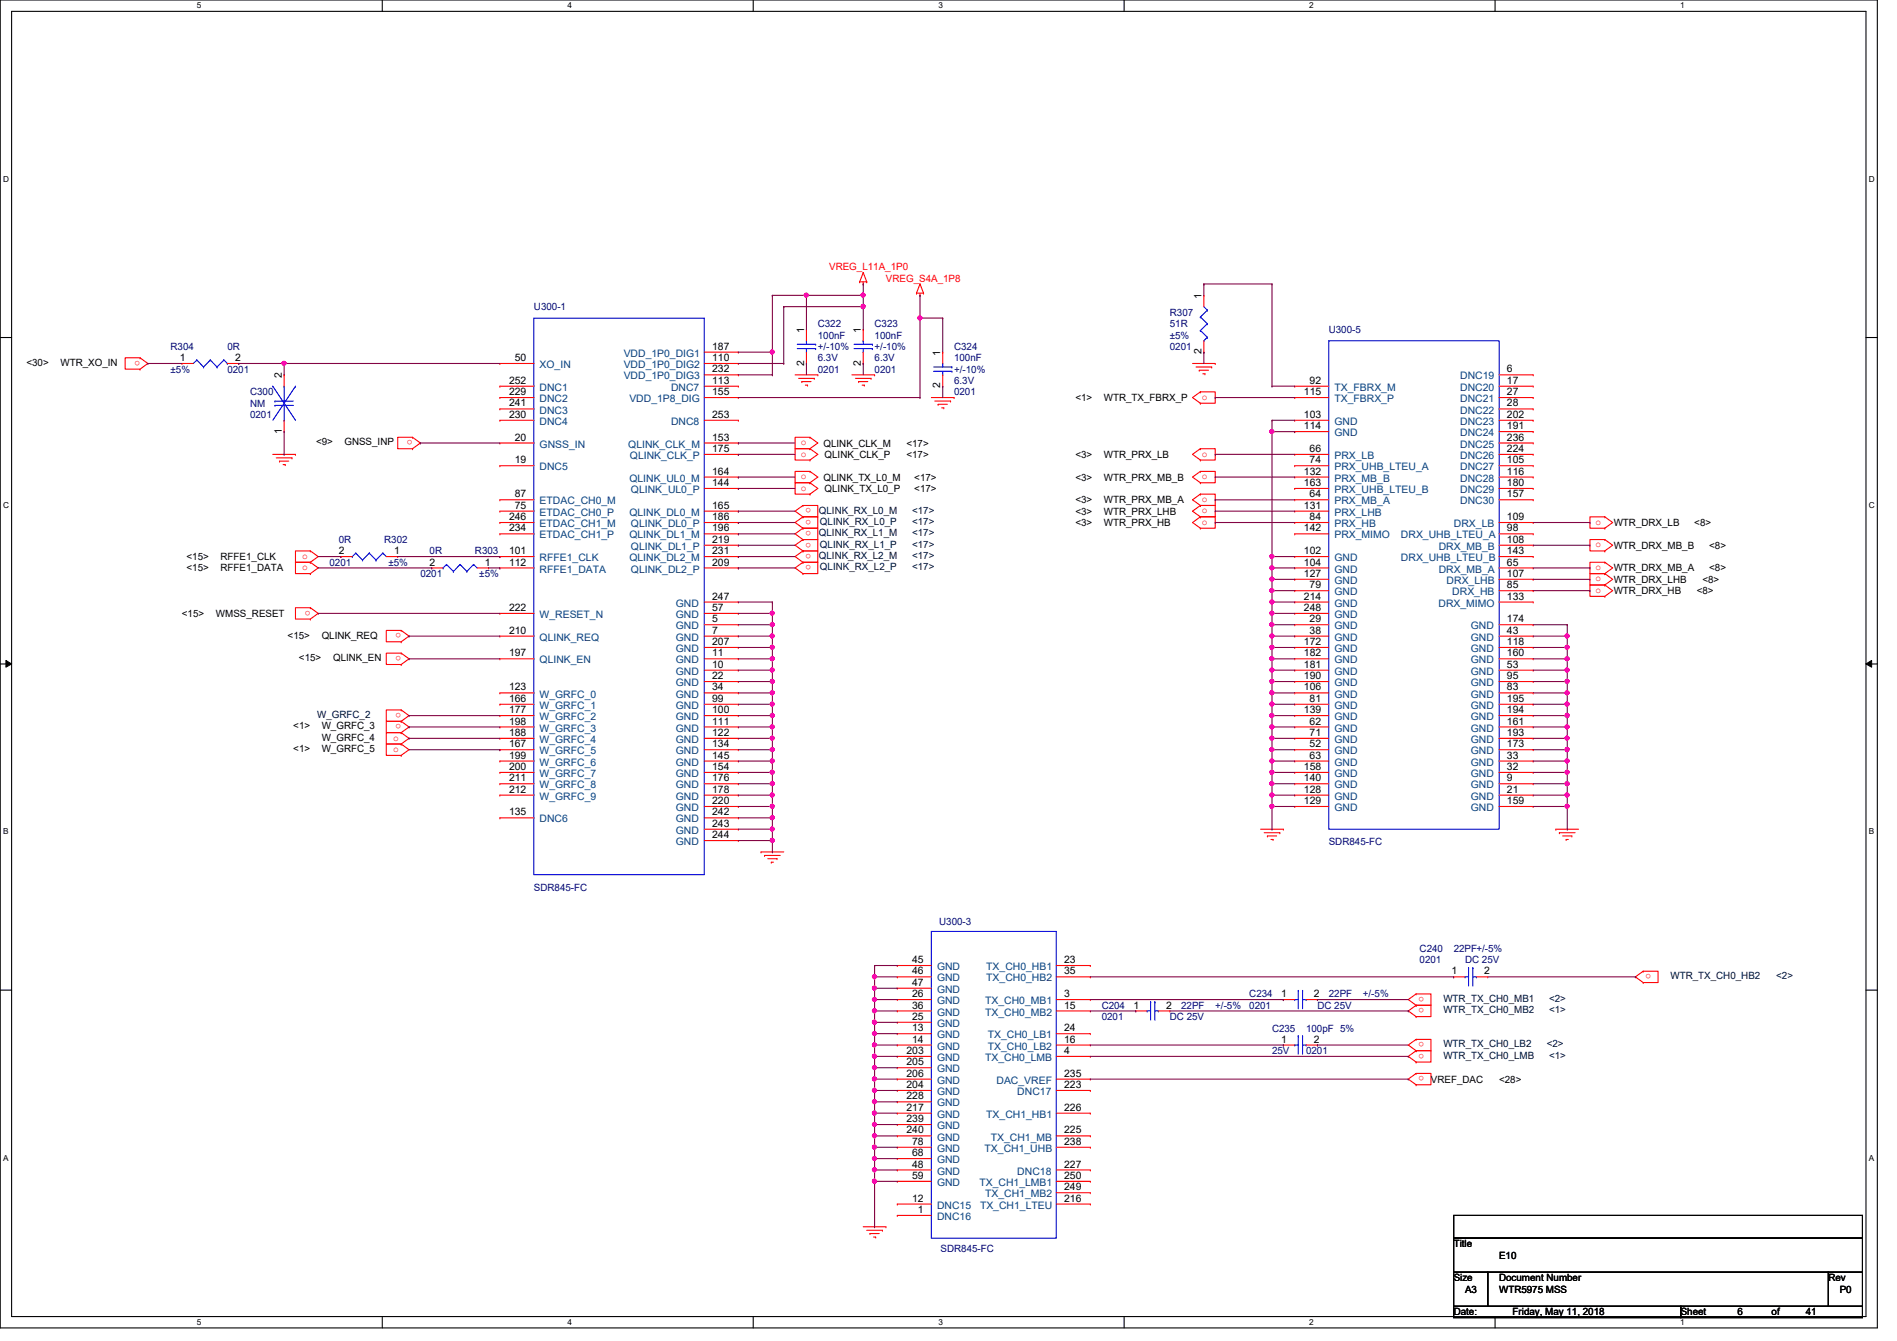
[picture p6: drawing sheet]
<svg xmlns="http://www.w3.org/2000/svg" width="297mm" height="210mm" viewBox="0 0 297 210" stroke-linecap="round" stroke-linejoin="round" font-family="sans-serif">
<defs><g id="words">
<g font-size="1.6" fill="#f00">
<text x="129.8" y="42.3">VREG_L11A_1P0</text>
<text x="138.7" y="44.1">VREG_S4A_1P8</text>
<text x="21.9" y="56.5" transform="rotate(180 21.9 56.5)">o</text>
<text x="188.2" y="62.6">o</text>
<text x="64.6" y="68.9" transform="rotate(180 64.6 68.9)">o</text>
<text x="125.4" y="71.5">o</text>
<text x="125.4" y="69.7">o</text>
<text x="188.2" y="71.5">o</text>
<text x="125.4" y="76.8">o</text>
<text x="125.4" y="75">o</text>
<text x="188.2" y="75">o</text>
<text x="127" y="81.4" transform="rotate(180 127 81.4)">o</text>
<text x="127" y="79.6" transform="rotate(180 127 79.6)">o</text>
<text x="127" y="83.1" transform="rotate(180 127 83.1)">o</text>
<text x="188.2" y="80.3">o</text>
<text x="188.2" y="78.6">o</text>
<text x="188.2" y="82.1">o</text>
<text x="249.8" y="82.1">o</text>
<text x="47.3" y="87.5">o</text>
<text x="47.3" y="89.2">o</text>
<text x="127" y="84.9" transform="rotate(180 127 84.9)">o</text>
<text x="127" y="88.5" transform="rotate(180 127 88.5)">o</text>
<text x="127" y="86.7" transform="rotate(180 127 86.7)">o</text>
<text x="249.8" y="85.7">o</text>
<text x="249.8" y="89.2">o</text>
<text x="48.6" y="95.6" transform="rotate(180 48.6 95.6)">o</text>
<text x="249.8" y="91">o</text>
<text x="249.8" y="92.8">o</text>
<text x="62.8" y="99.1" transform="rotate(180 62.8 99.1)">o</text>
<text x="62.8" y="102.7" transform="rotate(180 62.8 102.7)">o</text>
<text x="62.8" y="113.4" transform="rotate(180 62.8 113.4)">o</text>
<text x="62.8" y="111.6" transform="rotate(180 62.8 111.6)">o</text>
<text x="61.5" y="117.7">o</text>
<text x="61.5" y="115.9">o</text>
<text x="258.6" y="152.5" transform="rotate(180 258.6 152.5)">o</text>
<text x="223" y="156" transform="rotate(180 223 156)">o</text>
<text x="223" y="157.8" transform="rotate(180 223 157.8)">o</text>
<text x="223" y="163.2" transform="rotate(180 223 163.2)">o</text>
<text x="223" y="164.9" transform="rotate(180 223 164.9)">o</text>
<text x="223" y="168.5" transform="rotate(180 223 168.5)">o</text>
</g>
<g font-size="1.6">
<text x="188.1" y="46.8" transform="rotate(-90 188.1 46.8)">1</text>
<text x="125.9" y="52.1" transform="rotate(-90 125.9 52.1)">1</text>
<text x="134.8" y="52.1" transform="rotate(-90 134.8 52.1)">1</text>
<text x="4.1" y="57.3">&lt;30&gt;</text>
<text x="9.5" y="57.3">WTR_XO_IN</text>
<text x="28.1" y="56.5">1</text>
<text x="36.8" y="56.5">2</text>
<text x="44.1" y="59.2" transform="rotate(-90 44.1 59.2)">2</text>
<text x="80.6" y="56.5">50</text>
<text x="111.5" y="54.7">187</text>
<text x="111.5" y="56.5">110</text>
<text x="111.5" y="58.3">232</text>
<text x="125.9" y="57.2" transform="rotate(-90 125.9 57.2)">2</text>
<text x="134.8" y="57.2" transform="rotate(-90 134.8 57.2)">2</text>
<text x="147.2" y="55.7" transform="rotate(-90 147.2 55.7)">1</text>
<text x="188.1" y="55.5" transform="rotate(-90 188.1 55.5)">2</text>
<text x="236" y="58.3">6</text>
<text x="79.7" y="60.1">252</text>
<text x="79.7" y="61.8">229</text>
<text x="79.7" y="63.6">241</text>
<text x="79.7" y="65.4">230</text>
<text x="111.5" y="60.1">113</text>
<text x="111.5" y="61.8">155</text>
<text x="111.5" y="65.4">253</text>
<text x="147.2" y="60.8" transform="rotate(-90 147.2 60.8)">2</text>
<text x="168.4" y="62.8">&lt;1&gt;</text>
<text x="172.8" y="62.8">WTR_TX_FBRX_P</text>
<text x="204.2" y="61.8">115</text>
<text x="204.2" y="65.4">103</text>
<text x="205.1" y="60.1">92</text>
<text x="236" y="60.1">17</text>
<text x="236" y="61.8">27</text>
<text x="236" y="63.6">28</text>
<text x="236" y="65.4">202</text>
<text x="44.1" y="67.9" transform="rotate(-90 44.1 67.9)">1</text>
<text x="49.5" y="69.7">&lt;9&gt;</text>
<text x="53.9" y="69.7">GNSS_INP</text>
<text x="80.6" y="69">20</text>
<text x="111.5" y="69">153</text>
<text x="111.5" y="70.7">175</text>
<text x="128.9" y="69.9">QLINK_CLK_M</text>
<text x="129.1" y="71.7">QLINK_CLK_P</text>
<text x="141.9" y="69.9">&lt;17&gt;</text>
<text x="141.9" y="71.7">&lt;17&gt;</text>
<text x="168.4" y="71.7">&lt;3&gt;</text>
<text x="172.8" y="71.7">WTR_PRX_LB</text>
<text x="204.2" y="67.2">114</text>
<text x="205.1" y="70.7">66</text>
<text x="236" y="67.2">191</text>
<text x="236" y="69">236</text>
<text x="236" y="70.7">224</text>
<text x="80.6" y="72.5">19</text>
<text x="80.6" y="77.9">87</text>
<text x="111.5" y="74.3">164</text>
<text x="111.5" y="76.1">144</text>
<text x="128.9" y="75.2">QLINK_TX_L0_M</text>
<text x="129.1" y="77">QLINK_TX_L0_P</text>
<text x="143.2" y="75.2">&lt;17&gt;</text>
<text x="143.2" y="77">&lt;17&gt;</text>
<text x="168.4" y="75.2">&lt;3&gt;</text>
<text x="172.8" y="75.2">WTR_PRX_MB_B</text>
<text x="204.2" y="74.3">132</text>
<text x="204.2" y="76.1">163</text>
<text x="205.1" y="72.5">74</text>
<text x="205.1" y="77.9">64</text>
<text x="236" y="72.5">105</text>
<text x="236" y="74.3">116</text>
<text x="236" y="76.1">180</text>
<text x="236" y="77.9">157</text>
<text x="79.7" y="81.4">246</text>
<text x="79.7" y="83.2">234</text>
<text x="80.6" y="79.6">75</text>
<text x="111.5" y="79.6">165</text>
<text x="111.5" y="81.4">186</text>
<text x="111.5" y="83.2">196</text>
<text x="168.4" y="80.6">&lt;3&gt;</text>
<text x="168.4" y="78.8">&lt;3&gt;</text>
<text x="168.4" y="82.3">&lt;3&gt;</text>
<text x="172.8" y="80.6">WTR_PRX_LHB</text>
<text x="172.8" y="78.8">WTR_PRX_MB_A</text>
<text x="172.8" y="82.3">WTR_PRX_HB</text>
<text x="204.2" y="79.6">131</text>
<text x="204.2" y="83.2">142</text>
<text x="205.1" y="81.4">84</text>
<text x="236" y="81.4">109</text>
<text x="236" y="83.2">98</text>
<text x="252.7" y="82.3">WTR_DRX_LB</text>
<text x="265.3" y="82.3">&lt;8&gt;</text>
<text x="29.2" y="87.7">&lt;15&gt;</text>
<text x="29.2" y="89.5">&lt;15&gt;</text>
<text x="34.5" y="87.7">RFFE1_CLK</text>
<text x="34.5" y="89.5">RFFE1_DATA</text>
<text x="53" y="86.7">2</text>
<text x="61.7" y="86.7">1</text>
<text x="67.3" y="88.5">2</text>
<text x="75.9" y="88.5">1</text>
<text x="79.7" y="86.7">101</text>
<text x="79.7" y="88.5">112</text>
<text x="111.5" y="85">219</text>
<text x="111.5" y="86.7">231</text>
<text x="111.5" y="88.5">209</text>
<text x="204.2" y="86.7">102</text>
<text x="204.2" y="88.5">104</text>
<text x="236" y="85">108</text>
<text x="236" y="86.7">143</text>
<text x="236" y="88.5">65</text>
<text x="252.7" y="85.9">WTR_DRX_MB_B</text>
<text x="252.7" y="89.5">WTR_DRX_MB_A</text>
<text x="267.6" y="85.9">&lt;8&gt;</text>
<text x="267.6" y="89.5">&lt;8&gt;</text>
<text x="79.7" y="95.6">222</text>
<text x="111.5" y="93.9">247</text>
<text x="111.5" y="95.6">57</text>
<text x="204.2" y="90.3">127</text>
<text x="204.2" y="93.9">214</text>
<text x="204.2" y="95.6">248</text>
<text x="205.1" y="92.1">79</text>
<text x="236" y="90.3">107</text>
<text x="236" y="92.1">85</text>
<text x="236" y="93.9">133</text>
<text x="252.7" y="91.2">WTR_DRX_LHB</text>
<text x="252.7" y="93">WTR_DRX_HB</text>
<text x="265.7" y="93">&lt;8&gt;</text>
<text x="266.6" y="91.2">&lt;8&gt;</text>
<text x="28.5" y="96.6">&lt;15&gt;</text>
<text x="33.8" y="96.6">WMSS_RESET</text>
<text x="45" y="99.9">&lt;15&gt;</text>
<text x="50.4" y="99.9">QLINK_REQ</text>
<text x="79.7" y="99.2">210</text>
<text x="111.5" y="97.4">5</text>
<text x="111.5" y="99.2">7</text>
<text x="111.5" y="101">207</text>
<text x="204.2" y="101">172</text>
<text x="205.1" y="97.4">29</text>
<text x="205.1" y="99.2">38</text>
<text x="236" y="97.4">174</text>
<text x="236" y="99.2">43</text>
<text x="236" y="101">118</text>
<text x="46.8" y="103.5">&lt;15&gt;</text>
<text x="52.2" y="103.5">QLINK_EN</text>
<text x="79.7" y="102.7">197</text>
<text x="111.5" y="102.7">11</text>
<text x="111.5" y="104.5">10</text>
<text x="111.5" y="106.3">22</text>
<text x="204.2" y="102.7">182</text>
<text x="204.2" y="104.5">181</text>
<text x="204.2" y="106.3">190</text>
<text x="236" y="102.7">160</text>
<text x="236" y="104.5">53</text>
<text x="236" y="106.3">95</text>
<text x="79.7" y="108.1">123</text>
<text x="79.7" y="109.9">166</text>
<text x="79.7" y="111.6">177</text>
<text x="79.7" y="113.4">198</text>
<text x="111.5" y="108.1">34</text>
<text x="111.5" y="109.9">99</text>
<text x="111.5" y="111.6">100</text>
<text x="111.5" y="113.4">111</text>
<text x="204.2" y="108.1">106</text>
<text x="204.2" y="111.6">139</text>
<text x="205.1" y="109.9">81</text>
<text x="205.1" y="113.4">62</text>
<text x="236" y="108.1">83</text>
<text x="236" y="109.9">195</text>
<text x="236" y="111.6">194</text>
<text x="236" y="113.4">161</text>
<text x="45.9" y="114.2">&lt;1&gt;</text>
<text x="45.9" y="117.7">&lt;1&gt;</text>
<text x="50.4" y="114.2">W_GRFC_3</text>
<text x="50.4" y="117.7">W_GRFC_5</text>
<text x="50.4" y="116">W_GRFC_4</text>
<text x="79.7" y="115.2">188</text>
<text x="79.7" y="117">167</text>
<text x="79.7" y="118.7">199</text>
<text x="111.5" y="115.2">122</text>
<text x="111.5" y="117">134</text>
<text x="111.5" y="118.7">145</text>
<text x="205.1" y="118.7">63</text>
<text x="205.1" y="117">52</text>
<text x="205.1" y="115.2">71</text>
<text x="236" y="115.2">193</text>
<text x="236" y="117">173</text>
<text x="236" y="118.7">33</text>
<text x="79.7" y="120.5">200</text>
<text x="79.7" y="122.3">211</text>
<text x="79.7" y="124.1">212</text>
<text x="111.5" y="120.5">154</text>
<text x="111.5" y="122.3">176</text>
<text x="111.5" y="124.1">178</text>
<text x="111.5" y="125.9">220</text>
<text x="204.2" y="125.9">129</text>
<text x="204.2" y="124.1">128</text>
<text x="204.2" y="122.3">140</text>
<text x="204.2" y="120.5">158</text>
<text x="236" y="120.5">32</text>
<text x="236" y="122.3">9</text>
<text x="236" y="124.1">21</text>
<text x="236" y="125.9">159</text>
<text x="79.7" y="127.6">135</text>
<text x="111.5" y="127.6">242</text>
<text x="111.5" y="129.4">243</text>
<text x="111.5" y="131.2">244</text>
<text x="142.8" y="150.7">45</text>
<text x="142.8" y="152.5">46</text>
<text x="142.8" y="154.3">47</text>
<text x="166.6" y="150.7">23</text>
<text x="166.6" y="152.5">35</text>
<text x="227.3" y="152.5">1</text>
<text x="232.4" y="152.5">2</text>
<text x="142.8" y="156.1">26</text>
<text x="142.8" y="157.9">36</text>
<text x="142.8" y="159.6">25</text>
<text x="142.8" y="161.4">13</text>
<text x="166.6" y="156.1">3</text>
<text x="166.6" y="157.9">15</text>
<text x="166.6" y="161.4">24</text>
<text x="177.5" y="157.9">1</text>
<text x="182.6" y="157.9">2</text>
<text x="200.6" y="156.1">1</text>
<text x="205.7" y="156.1">2</text>
<text x="141.9" y="165">203</text>
<text x="141.9" y="166.8">205</text>
<text x="142.8" y="163.2">14</text>
<text x="166.6" y="163.2">16</text>
<text x="166.6" y="165">4</text>
<text x="200.6" y="163.2">1</text>
<text x="205.7" y="163.2">2</text>
<text x="141.9" y="168.5">206</text>
<text x="141.9" y="170.3">204</text>
<text x="141.9" y="172.1">228</text>
<text x="141.9" y="173.9">217</text>
<text x="166.6" y="168.5">235</text>
<text x="166.6" y="170.3">223</text>
<text x="166.6" y="173.9">226</text>
<text x="224.1" y="169.5">VREF_DAC</text>
<text x="234.7" y="169.5">&lt;28&gt;</text>
<text x="141.9" y="175.6">239</text>
<text x="141.9" y="177.4">240</text>
<text x="142.8" y="179.2">78</text>
<text x="166.6" y="177.4">225</text>
<text x="166.6" y="179.2">238</text>
<text x="142.8" y="181">68</text>
<text x="142.8" y="182.8">48</text>
<text x="142.8" y="184.5">59</text>
<text x="166.6" y="182.8">227</text>
<text x="166.6" y="184.5">250</text>
<text x="142.8" y="188.1">12</text>
<text x="143.7" y="189.9">1</text>
<text x="166.6" y="186.3">249</text>
<text x="166.6" y="188.1">216</text>
<text x="227.6" y="195.2">Title</text>
<text x="234.7" y="197">E10</text>
<text x="227.6" y="200.6">Size</text>
<text x="229.4" y="202.4">A3</text>
<text x="234.7" y="200.6">Document Number</text>
<text x="234.7" y="202.4">WTR5975 MSS</text>
<text x="286.3" y="200.6">Rev</text>
<text x="288.1" y="202.4">P0</text>
<text x="227.6" y="205.9">Date:</text>
<text x="236.9" y="205.9">Friday, May 11, 2018</text>
<text x="263.2" y="205.9">Sheet</text>
<text x="272.1" y="205.9">6</text>
<text x="277.4" y="205.9">of</text>
<text x="282.7" y="205.9">41</text>
</g>
<g font-size="1.6" fill="#000080">
<text x="83.6" y="48.6">U300-1</text>
<text x="128.1" y="51.2">C322</text>
<text x="128.1" y="53">100nF</text>
<text x="136.9" y="51.2">C323</text>
<text x="136.9" y="53">100nF</text>
<text x="183.2" y="49.4">R307</text>
<text x="183.2" y="51.2">51R</text>
<text x="183.2" y="53">±5%</text>
<text x="208.1" y="52.1">U300-5</text>
<text x="26.7" y="54.8">R304</text>
<text x="26.7" y="58.3">±5%</text>
<text x="35.6" y="54.8">0R</text>
<text x="35.6" y="58.3">0201</text>
<text x="128.1" y="58.3">0201</text>
<text x="128.1" y="56.6">6.3V</text>
<text x="128.1" y="54.8">+/-10%</text>
<text x="136.9" y="58.3">0201</text>
<text x="136.9" y="56.6">6.3V</text>
<text x="136.9" y="54.8">+/-10%</text>
<text x="149.4" y="54.8">C324</text>
<text x="149.4" y="56.6">100nF</text>
<text x="149.4" y="58.3">+/-10%</text>
<text x="183.2" y="54.8">0201</text>
<text x="39.2" y="61.9">C300</text>
<text x="39.2" y="63.7">NM</text>
<text x="39.2" y="65.4">0201</text>
<text x="149.4" y="61.9">0201</text>
<text x="149.4" y="60.1">6.3V</text>
<text x="51.6" y="88.6">0201</text>
<text x="53" y="85">0R</text>
<text x="60.2" y="85">R302</text>
<text x="60.8" y="88.6">±5%</text>
<text x="67.3" y="86.8">0R</text>
<text x="74.4" y="86.8">R303</text>
<text x="65.8" y="90.3">0201</text>
<text x="75.1" y="90.3">±5%</text>
<text x="208.1" y="132.3">SDR845-FC</text>
<text x="83.6" y="139.4">SDR845-FC</text>
<text x="147.1" y="144.7">U300-3</text>
<text x="222.3" y="149">C240</text>
<text x="227.6" y="149">22PF+/-5%</text>
<text x="222.3" y="150.8">0201</text>
<text x="229.4" y="150.8">DC 25V</text>
<text x="172.5" y="157.9">C204</text>
<text x="172.5" y="159.7">0201</text>
<text x="183.2" y="159.7">DC 25V</text>
<text x="185" y="157.9">22PF</text>
<text x="190.3" y="157.9">+/-5%</text>
<text x="195.6" y="156.1">C234</text>
<text x="195.6" y="157.9">0201</text>
<text x="199.2" y="161.5">C235</text>
<text x="204.5" y="161.5">100pF 5%</text>
<text x="206.3" y="157.9">DC 25V</text>
<text x="208.1" y="156.1">22PF</text>
<text x="213.4" y="156.1">+/-5%</text>
<text x="199.2" y="165">25V</text>
<text x="204.5" y="165">0201</text>
<text x="147.3" y="196">SDR845-FC</text>
</g>
<g font-size="1.6" fill="#004080">
<text x="84.5" y="57.6">XO_IN</text>
<text x="97.7" y="55.8">VDD_1P0_DIG1</text>
<text x="97.7" y="57.6">VDD_1P0_DIG2</text>
<text x="97.7" y="59.4">VDD_1P0_DIG3</text>
<text x="228.6" y="59.4">DNC19</text>
<text x="84.5" y="61.2">DNC1</text>
<text x="84.5" y="62.9">DNC2</text>
<text x="84.5" y="64.7">DNC3</text>
<text x="98.5" y="62.9">VDD_1P8_DIG</text>
<text x="105.1" y="61.2">DNC7</text>
<text x="209" y="61.2">TX_FBRX_M</text>
<text x="209" y="62.9">TX_FBRX_P</text>
<text x="228.6" y="61.2">DNC20</text>
<text x="228.6" y="62.9">DNC21</text>
<text x="228.6" y="64.7">DNC22</text>
<text x="84.5" y="66.5">DNC4</text>
<text x="84.5" y="70.1">GNSS_IN</text>
<text x="98.4" y="70.1">QLINK_CLK_M</text>
<text x="98.6" y="71.8">QLINK_CLK_P</text>
<text x="105.1" y="66.5">DNC8</text>
<text x="209" y="66.5">GND</text>
<text x="209" y="68.3">GND</text>
<text x="209" y="71.8">PRX_LB</text>
<text x="228.6" y="66.5">DNC23</text>
<text x="228.6" y="68.3">DNC24</text>
<text x="228.6" y="70.1">DNC25</text>
<text x="228.6" y="71.8">DNC26</text>
<text x="84.5" y="73.6">DNC5</text>
<text x="98.5" y="75.4">QLINK_UL0_M</text>
<text x="98.8" y="77.2">QLINK_UL0_P</text>
<text x="209" y="73.6">PRX_UHB_LTEU_A</text>
<text x="209" y="75.4">PRX_MB_B</text>
<text x="209" y="77.2">PRX_UHB_LTEU_B</text>
<text x="228.6" y="73.6">DNC27</text>
<text x="228.6" y="75.4">DNC28</text>
<text x="228.6" y="77.2">DNC29</text>
<text x="84.5" y="79">ETDAC_CH0_M</text>
<text x="84.5" y="80.7">ETDAC_CH0_P</text>
<text x="84.5" y="82.5">ETDAC_CH1_M</text>
<text x="98.5" y="80.7">QLINK_DL0_M</text>
<text x="98.8" y="82.5">QLINK_DL0_P</text>
<text x="209" y="79">PRX_MB_A</text>
<text x="209" y="80.7">PRX_LHB</text>
<text x="209" y="82.5">PRX_HB</text>
<text x="227.7" y="82.5">DRX_LB</text>
<text x="228.6" y="79">DNC30</text>
<text x="84.5" y="84.3">ETDAC_CH1_P</text>
<text x="84.5" y="87.8">RFFE1_CLK</text>
<text x="84.5" y="89.6">RFFE1_DATA</text>
<text x="98.5" y="84.3">QLINK_DL1_M</text>
<text x="98.5" y="87.8">QLINK_DL2_M</text>
<text x="98.8" y="86.1">QLINK_DL1_P</text>
<text x="98.8" y="89.6">QLINK_DL2_P</text>
<text x="209" y="84.3">PRX_MIMO</text>
<text x="209" y="87.8">GND</text>
<text x="209" y="89.6">GND</text>
<text x="219.4" y="84.3">DRX_UHB_LTEU_A</text>
<text x="219.4" y="87.8">DRX_UHB_LTEU_B</text>
<text x="225.3" y="86.1">DRX_MB_B</text>
<text x="225.3" y="89.6">DRX_MB_A</text>
<text x="105.8" y="95">GND</text>
<text x="209" y="91.4">GND</text>
<text x="209" y="93.2">GND</text>
<text x="209" y="95">GND</text>
<text x="225.3" y="95">DRX_MIMO</text>
<text x="226.5" y="91.4">DRX_LHB</text>
<text x="227.4" y="93.2">DRX_HB</text>
<text x="84.5" y="96.7">W_RESET_N</text>
<text x="84.5" y="100.3">QLINK_REQ</text>
<text x="105.8" y="96.7">GND</text>
<text x="105.8" y="98.5">GND</text>
<text x="105.8" y="100.3">GND</text>
<text x="209" y="96.7">GND</text>
<text x="209" y="98.5">GND</text>
<text x="209" y="100.3">GND</text>
<text x="230.3" y="98.5">GND</text>
<text x="230.3" y="100.3">GND</text>
<text x="84.5" y="103.8">QLINK_EN</text>
<text x="105.8" y="102.1">GND</text>
<text x="105.8" y="103.8">GND</text>
<text x="105.8" y="105.6">GND</text>
<text x="105.8" y="107.4">GND</text>
<text x="209" y="102.1">GND</text>
<text x="209" y="103.8">GND</text>
<text x="209" y="105.6">GND</text>
<text x="209" y="107.4">GND</text>
<text x="230.3" y="102.1">GND</text>
<text x="230.3" y="103.8">GND</text>
<text x="230.3" y="105.6">GND</text>
<text x="230.3" y="107.4">GND</text>
<text x="84.5" y="109.2">W_GRFC_0</text>
<text x="84.5" y="111">W_GRFC_1</text>
<text x="84.5" y="112.7">W_GRFC_2</text>
<text x="105.8" y="109.2">GND</text>
<text x="105.8" y="111">GND</text>
<text x="105.8" y="112.7">GND</text>
<text x="209" y="109.2">GND</text>
<text x="209" y="111">GND</text>
<text x="209" y="112.7">GND</text>
<text x="230.3" y="109.2">GND</text>
<text x="230.3" y="111">GND</text>
<text x="230.3" y="112.7">GND</text>
<text x="84.5" y="114.5">W_GRFC_3</text>
<text x="84.5" y="116.3">W_GRFC_4</text>
<text x="84.5" y="118.1">W_GRFC_5</text>
<text x="84.5" y="119.8">W_GRFC_6</text>
<text x="105.8" y="114.5">GND</text>
<text x="105.8" y="116.3">GND</text>
<text x="105.8" y="118.1">GND</text>
<text x="105.8" y="119.8">GND</text>
<text x="209" y="119.8">GND</text>
<text x="209" y="118.1">GND</text>
<text x="209" y="116.3">GND</text>
<text x="209" y="114.5">GND</text>
<text x="230.3" y="114.5">GND</text>
<text x="230.3" y="116.3">GND</text>
<text x="230.3" y="118.1">GND</text>
<text x="230.3" y="119.8">GND</text>
<text x="84.5" y="121.6">W_GRFC_7</text>
<text x="84.5" y="123.4">W_GRFC_8</text>
<text x="84.5" y="125.2">W_GRFC_9</text>
<text x="105.8" y="121.6">GND</text>
<text x="105.8" y="123.4">GND</text>
<text x="105.8" y="125.2">GND</text>
<text x="209" y="125.2">GND</text>
<text x="209" y="123.4">GND</text>
<text x="209" y="121.6">GND</text>
<text x="230.3" y="121.6">GND</text>
<text x="230.3" y="123.4">GND</text>
<text x="230.3" y="125.2">GND</text>
<text x="84.5" y="128.7">DNC6</text>
<text x="105.8" y="127">GND</text>
<text x="105.8" y="128.7">GND</text>
<text x="105.8" y="130.5">GND</text>
<text x="209" y="127">GND</text>
<text x="230.3" y="127">GND</text>
<text x="105.8" y="132.3">GND</text>
<text x="146.7" y="151.8">GND</text>
<text x="146.7" y="153.6">GND</text>
<text x="146.7" y="155.4">GND</text>
<text x="154.4" y="151.8">TX_CH0_HB1</text>
<text x="154.4" y="153.6">TX_CH0_HB2</text>
<text x="146.7" y="157.2">GND</text>
<text x="146.7" y="159">GND</text>
<text x="146.7" y="160.7">GND</text>
<text x="154.3" y="157.2">TX_CH0_MB1</text>
<text x="154.3" y="159">TX_CH0_MB2</text>
<text x="146.7" y="162.5">GND</text>
<text x="146.7" y="164.3">GND</text>
<text x="146.7" y="166.1">GND</text>
<text x="146.7" y="167.9">GND</text>
<text x="154.3" y="166.1">TX_CH0_LMB</text>
<text x="154.7" y="162.5">TX_CH0_LB1</text>
<text x="154.7" y="164.3">TX_CH0_LB2</text>
<text x="146.7" y="169.6">GND</text>
<text x="146.7" y="171.4">GND</text>
<text x="146.7" y="173.2">GND</text>
<text x="156" y="169.6">DAC_VREF</text>
<text x="159.3" y="171.4">DNC17</text>
<text x="146.7" y="175">GND</text>
<text x="146.7" y="176.7">GND</text>
<text x="146.7" y="178.5">GND</text>
<text x="154.4" y="175">TX_CH1_HB1</text>
<text x="155.1" y="178.5">TX_CH1_MB</text>
<text x="146.7" y="180.3">GND</text>
<text x="146.7" y="182.1">GND</text>
<text x="146.7" y="183.9">GND</text>
<text x="146.7" y="185.6">GND</text>
<text x="153.4" y="185.6">TX_CH1_LMB1</text>
<text x="154.2" y="180.3">TX_CH1_UHB</text>
<text x="159.3" y="183.9">DNC18</text>
<text x="146.7" y="189.2">DNC15</text>
<text x="146.7" y="191">DNC16</text>
<text x="153.5" y="189.2">TX_CH1_LTEU</text>
<text x="154.3" y="187.4">TX_CH1_MB2</text>
</g>
<g font-size="1.6" fill="#000040">
<text x="128.2" y="80.4">QLINK_RX_L0_M</text>
<text x="128.2" y="83.9">QLINK_RX_L1_M</text>
<text x="128.4" y="82.2">QLINK_RX_L0_P</text>
<text x="142.8" y="80.4">&lt;17&gt;</text>
<text x="142.8" y="83.9">&lt;17&gt;</text>
<text x="142.8" y="82.2">&lt;17&gt;</text>
<text x="128.2" y="87.5">QLINK_RX_L2_M</text>
<text x="128.4" y="85.7">QLINK_RX_L1_P</text>
<text x="128.4" y="89.3">QLINK_RX_L2_P</text>
<text x="142.8" y="87.5">&lt;17&gt;</text>
<text x="142.8" y="85.7">&lt;17&gt;</text>
<text x="142.8" y="89.3">&lt;17&gt;</text>
<text x="49.7" y="112.4">W_GRFC_2</text>
<text x="261.6" y="153.3">WTR_TX_CH0_HB2</text>
<text x="278.1" y="153.3">&lt;2&gt;</text>
<text x="226" y="156.8">WTR_TX_CH0_MB1</text>
<text x="226" y="158.6">WTR_TX_CH0_MB2</text>
<text x="242.6" y="156.8">&lt;2&gt;</text>
<text x="242.6" y="158.6">&lt;1&gt;</text>
<text x="226" y="164">WTR_TX_CH0_LB2</text>
<text x="226" y="165.7">WTR_TX_CH0_LMB</text>
<text x="242.2" y="164">&lt;2&gt;</text>
<text x="242.6" y="165.7">&lt;1&gt;</text>
</g>
<g font-size="1.3">
<text x="30.8" y="1.3">5</text>
<text x="88.9" y="1.3">4</text>
<text x="146.9" y="1.3">3</text>
<text x="205" y="1.3">2</text>
<text x="263.1" y="1.3">1</text>
<text x=".5" y="28.4">D</text>
<text x="292.6" y="28.4">D</text>
<text x=".5" y="79.5">C</text>
<text x="292.6" y="79.5">C</text>
<text x=".5" y="130.6">B</text>
<text x="292.6" y="130.6">B</text>
<text x=".5" y="181.7">A</text>
<text x="292.6" y="181.7">A</text>
<text x="30.8" y="207.4">5</text>
<text x="88.9" y="207.4">4</text>
<text x="146.9" y="207.4">3</text>
<text x="205" y="207.4">2</text>
<text x="263.1" y="207.4">1</text>
</g>
</g></defs>
<path d="M0 0h294v207.9h-294zM1.8 1.8h290.4v204.3h-290.4z" fill="none" stroke="#000" stroke-width=".17"/>
<g fill="#fff">
<path d="M30.8 .2h.7v1.4h-.7z"/>
<path d="M30.8 206.2h.7v1.4h-.7z"/>
</g>
<path d="M59.9 0v1.8M59.9 206.1v1.8" fill="none" stroke="#000" stroke-width=".17"/>
<g fill="#fff">
<path d="M88.9 .2h.6v1.4h-.6z"/>
<path d="M88.9 206.2h.6v1.4h-.6z"/>
</g>
<path d="M117.9 0v1.8M117.9 206.1v1.8" fill="none" stroke="#000" stroke-width=".17"/>
<g fill="#fff">
<path d="M146.9 .2h.7v1.4h-.7z"/>
<path d="M146.9 206.2h.7v1.4h-.7z"/>
</g>
<path d="M176 0v1.8M176 206.1v1.8" fill="none" stroke="#000" stroke-width=".17"/>
<g fill="#fff">
<path d="M205 .2h.7v1.4h-.7z"/>
<path d="M205 206.2h.7v1.4h-.7z"/>
</g>
<path d="M234.1 0v1.8M234.1 206.1v1.8" fill="none" stroke="#000" stroke-width=".17"/>
<g fill="#fff">
<path d="M263.1 .2h.7v1.4h-.7z"/>
<path d="M263.1 206.2h.7v1.4h-.7z"/>
<path d="M.5 27.3h.9v1.4h-.9z"/>
<path d="M292.6 27.3h.9v1.4h-.9z"/>
<path d="M.5 78.4h.9v1.4h-.9z"/>
<path d="M292.6 78.4h.9v1.4h-.9z"/>
</g>
<path d="M0 52.8h1.8M292.2 52.8h1.8" fill="none" stroke="#000" stroke-width=".17"/>
<g fill="#fff">
<path d="M.5 129.5h.8v1.4h-.8z"/>
<path d="M292.6 129.5h.9v1.4h-.9z"/>
</g>
<path d="M0 103.9h1.8M292.2 103.9h1.8" fill="none" stroke="#000" stroke-width=".17"/>
<path d="M.9 103.4l.9 .5-.9 .5zM292.2 103.9l.9-.5v1z" fill="#000"/>
<path d="M.9 103.4l.9 .5-.9 .5zM292.2 103.9l.9-.5v1z" fill="none" stroke="#000" stroke-width=".16"/>
<g fill="#fff">
<path d="M.5 180.5h.8v1.4h-.8z"/>
<path d="M292.6 180.5h.9v1.4h-.9z"/>
</g>
<path d="M0 155h1.8M292.2 155h1.8M227.6 190.2h64v3.6h-64zM227.6 193.8h64v5.3h-64zM227.6 199.1h5.4v5.4h-5.4zM233 199.1h53.3v5.4h-53.3zM286.3 199.1h5.3v5.4h-5.3zM227.6 204.5h35.6v1.7h-35.6zM263.2 204.5h28.4v1.7h-28.4z" fill="none" stroke="#000" stroke-width=".17"/>
<g fill="none" stroke="#f00" stroke-width=".17">
<path d="M21.9 57.8h.1M21.9 56h.1M21.9 56h-2.3v1.8h2.3M21.9 56l1.3 .9-1.3 .9M28.5 56.9h.1M28.5 56.9h1.8M35.6 56.9h1.8M37.4 56.9h.1M44.5 58.7h.1M44.5 58.7v1.8M78.3 56.9h.1M78.3 56.9h5.3"/>
<path d="M110.3 58.7h5.3M110.3 56.9h5.3M110.3 55.1h5.3M115.6 55.1h.1M115.6 56.9h.1M115.6 58.7h.1M124.5 58.7h3.6M125 59.2h2.5M125.6 59.7h.1M125.6 59.7h1.4M126.3 51.6h.1M126.3 56.9h.1"/>
<path d="M126.3 51.6v1.7M126.3 55.1v1.8M127.5 59.2h.1M128.1 58.7h.1M133.4 58.7h3.5M133.9 59.2h2.5M134.4 59.7h.1M134.4 59.7h1.5M134.6 44.1h.1M134.6 44.1h1.1M135.2 44.4h.1M135.2 42.7h.1"/>
<path d="M135.2 51.6h.1M135.2 56.9h.1M135.2 44.1v.3M135.2 51.6v1.7M135.2 55.1v1.8M135.2 42.7l-.6 1.4M135.2 42.7l.5 1.4M135.7 44.1h.1M136.4 59.2h.1M136.9 58.7h.1M143.5 45.9h.1M143.5 45.9h1.1"/>
<path d="M144.1 46.2h.1M144.1 44.4h.1M144.1 45.9v.3M144.1 44.4l-.6 1.5M144.1 44.4l.5 1.5M144.6 45.9h.1M147.6 55.1h.1M147.6 55.1v1.8M147.6 58.7v1.8M186.7 56.9h3.6M187.3 57.4h2.4M187.8 58h.1"/>
<path d="M187.8 58h1.4M188.3 58.5h.4M188.5 46.2h.1M188.5 55.1h.1M188.5 46.2v1.8M188.5 53.3v1.8M188.7 58.5h.1M189.7 57.4h.1M190.3 56.9h.1M234.7 58.7h5.4M240.1 58.7h.1M42.7 71.1h3.6"/>
<path d="M43.3 71.7h2.4M43.8 72.2h.1M43.8 72.2h1.4M44.3 72.7h.4M44.5 67.6h.1M44.5 65.8v1.8M44.7 72.7h.1M45.7 71.7h.1M46.3 71.1h.1M64.6 70.2h.1M64.6 68.5h.1M64.6 68.5h-2.3v1.7h2.3"/>
<path d="M64.6 68.5l1.2 .8-1.2 .9M78.3 60.5h.1M78.3 62.2h.1M78.3 64h.1M78.3 65.8h.1M78.3 69.3h.1M78.3 72.9h.1M78.3 78.2h.1M78.3 62.2h5.3M78.3 60.5h5.3M78.3 64h5.3M78.3 65.8h5.3"/>
<path d="M78.3 69.3h5.3M78.3 72.9h5.3M78.3 78.2h5.3M110.3 62.2h5.3M110.3 71.1h5.3M110.3 60.5h5.3M110.3 65.8h5.3M110.3 69.3h5.3M110.3 74.7h5.3M110.3 76.5h5.3M115.6 60.5h.1M115.6 62.2h.1"/>
<path d="M115.6 65.8h.1M115.6 69.3h.1M115.6 71.1h.1M115.6 74.7h.1M115.6 76.5h.1M125.7 79.1h.1M125.7 79.1h2.4v1.8h-2.4M125.7 79.1l-1.2 .9 1.2 .9M126.1 60.3h.3M126.4 60.3h.1M126.8 70.2h.1M126.8 72h.1"/>
<path d="M126.8 70.2h-2.3v1.8h2.3M126.8 68.5h.1M126.8 68.5h-2.3v1.7h2.3M126.8 75.6h.1M126.8 77.3h.1M126.8 75.6h-2.3v1.7h2.3M126.8 73.8h.1M126.8 73.8h-2.3v1.8h2.3M126.8 70.2l1.3 .9-1.3 .9M126.8 68.5l1.3 .8-1.3 .9M126.8 75.6l1.3 .9-1.3 .8M126.8 73.8l1.3 .9-1.3 .9"/>
<path d="M135 60.3h.3M135.3 60.3h.1M145.8 62.2h3.6M146.4 62.8h2.4M146.9 63.3h.1M146.9 63.3h1.4M147.4 63.8h.4M147.6 60.5h.1M147.8 63.8h.1M148.8 62.8h.1M149.4 62.2h.1M188 61.3h.1"/>
<path d="M188 63.1h.1M188 61.3h2.3v1.8h-2.3M188 70.2h.1M188 72h.1M188 70.2h2.3v1.8h-2.3M188 79.1h.1M188 79.1h2.3v1.8h-2.3M188 73.8h.1M188 75.6h.1M188 73.8h2.3v1.8h-2.3M188 77.3h.1M188 77.3h2.3v1.8h-2.3"/>
<path d="M188 61.3l-1.3 .9 1.3 .9M188 70.2l-1.3 .9 1.3 .9M188 79.1l-1.3 .9 1.3 .9M188 73.8l-1.3 .9 1.3 .9M188 77.3l-1.3 .9 1.3 .9M202.7 60.5h.1M202.7 62.2h.1M202.7 65.8h.1M202.7 67.6h.1M202.7 71.1h.1M202.7 72.9h.1M202.7 74.7h.1"/>
<path d="M202.7 76.5h.1M202.7 78.2h.1M202.7 62.2h5.4M202.7 71.1h5.4M202.7 60.5h5.4M202.7 65.8h5.4M202.7 72.9h5.4M202.7 78.2h5.4M202.7 74.7h5.4M202.7 76.5h5.4M202.7 67.6h5.4M234.7 62.2h5.4"/>
<path d="M234.7 71.1h5.4M234.7 60.5h5.4M234.7 64h5.4M234.7 65.8h5.4M234.7 69.3h5.4M234.7 72.9h5.4M234.7 78.2h5.4M234.7 74.7h5.4M234.7 76.5h5.4M234.7 67.6h5.4M240.1 60.5h.1M240.1 62.2h.1"/>
<path d="M240.1 64h.1M240.1 65.8h.1M240.1 67.6h.1M240.1 69.3h.1M240.1 71.1h.1M240.1 72.9h.1M240.1 74.7h.1M240.1 76.5h.1M240.1 78.2h.1M48.6 96.9h.1M48.6 95.1h.1M48.6 95.1h-2.3v1.8h2.3"/>
<path d="M48.6 86.2h.1M48.6 88h.1M48.6 86.2h-2.3v1.8h2.3M48.6 89.8h.1M48.6 88h-2.3v1.8h2.3M48.6 95.1l1.2 .9-1.2 .9M48.6 86.2l1.2 .9-1.2 .9M48.6 88l1.2 .9-1.2 .9M53.4 87.1h.1M53.4 87.1h1.8M60.5 87.1h1.8M62.3 87.1h.1"/>
<path d="M62.8 98.7h.1M62.8 98.7h-2.3v1.8h2.3M62.8 98.7l1.2 .9-1.2 .9M67.6 88.9h.1M67.6 88.9h1.8M74.7 88.9h1.8M76.5 88.9h.1M78.3 80h.1M78.3 81.8h.1M78.3 83.6h.1M78.3 87.1h.1M78.3 88.9h.1"/>
<path d="M78.3 96h.1M78.3 99.6h.1M78.3 87.1h5.3M78.3 80h5.3M78.3 81.8h5.3M78.3 83.6h5.3M78.3 88.9h5.3M78.3 96h5.3M78.3 99.6h5.3M110.3 87.1h5.3M110.3 80h5.3M110.3 81.8h5.3"/>
<path d="M110.3 83.6h5.3M110.3 88.9h5.3M110.3 96h5.3M110.3 99.6h5.3M110.3 85.3h5.3M110.3 94.2h5.3M110.3 97.8h5.3M115.6 80h.1M115.6 81.8h.1M115.6 83.6h.1M115.6 85.3h.1M115.6 87.1h.1"/>
<path d="M115.6 88.9h.1M115.6 94.2h.1M115.6 96h.1M115.6 97.8h.1M115.6 99.6h.1M125.7 82.7h.1M125.7 80.9h.1M125.7 80.9h2.4v1.8h-2.4M125.7 86.2h.1M125.7 84.5h.1M125.7 84.5h2.4v1.7h-2.4M125.7 82.7h2.4v1.8h-2.4"/>
<path d="M125.7 89.8h.1M125.7 88h.1M125.7 88h2.4v1.8h-2.4M125.7 86.2h2.4v1.8h-2.4M125.7 80.9l-1.2 .9 1.2 .9M125.7 84.5l-1.2 .8 1.2 .9M125.7 82.7l-1.2 .9 1.2 .9M125.7 88l-1.2 .9 1.2 .9M125.7 86.2l-1.2 .9 1.2 .9M188 80.9h.1M188 82.7h.1M188 80.9h2.3v1.8h-2.3"/>
<path d="M188 80.9l-1.3 .9 1.3 .9M202.7 80h.1M202.7 81.8h.1M202.7 83.6h.1M202.7 87.1h.1M202.7 88.9h.1M202.7 90.7h.1M202.7 92.5h.1M202.7 94.2h.1M202.7 96h.1M202.7 97.8h.1M202.7 99.6h.1"/>
<path d="M202.7 87.1h5.4M202.7 80h5.4M202.7 81.8h5.4M202.7 83.6h5.4M202.7 88.9h5.4M202.7 96h5.4M202.7 99.6h5.4M202.7 94.2h5.4M202.7 97.8h5.4M202.7 90.7h5.4M202.7 92.5h5.4M234.7 87.1h5.4"/>
<path d="M234.7 81.8h5.4M234.7 83.6h5.4M234.7 88.9h5.4M234.7 99.6h5.4M234.7 85.3h5.4M234.7 94.2h5.4M234.7 97.8h5.4M234.7 90.7h5.4M234.7 92.5h5.4M240.1 97.8h.1M240.1 99.6h.1M240.1 81.8h.1"/>
<path d="M240.1 83.6h.1M240.1 85.3h.1M240.1 87.1h.1M240.1 88.9h.1M240.1 90.7h.1M240.1 92.5h.1M240.1 94.2h.1M251.3 80.9h.1M251.3 82.7h.1M251.3 80.9h-2.3v1.8h2.3M251.3 89.8h.1M251.3 91.6h.1"/>
<path d="M251.3 89.8h-2.3v1.8h2.3M251.3 84.5h.1M251.3 86.2h.1M251.3 84.5h-2.3v1.7h2.3M251.3 88h.1M251.3 88h-2.3v1.8h2.3M251.3 93.3h.1M251.3 91.6h-2.3v1.7h2.3M251.3 80.9l1.2 .9-1.2 .9M251.3 89.8l1.2 .9-1.2 .9M251.3 84.5l1.2 .8-1.2 .9M251.3 88l1.2 .9-1.2 .9"/>
<path d="M251.3 91.6l1.2 .9-1.2 .8M62.8 100.5h.1M62.8 104h.1M62.8 102.2h.1M62.8 102.2h-2.3v1.8h2.3M62.8 114.7h.1M62.8 112.9h.1M62.8 112.9h-2.3v1.8h2.3M62.8 111.1h.1M62.8 111.1h-2.3v1.8h2.3M62.8 116.5h.1M62.8 118.2h.1"/>
<path d="M62.8 116.5h-2.3v1.7h2.3M62.8 114.7h-2.3v1.8h2.3M62.8 102.2l1.2 .9-1.2 .9M62.8 116.5l1.2 .8-1.2 .9M62.8 114.7l1.2 .9-1.2 .9M62.8 112.9l1.2 .9-1.2 .9M62.8 111.1l1.2 .9-1.2 .9M78.3 103.1h.1M78.3 108.5h.1M78.3 110.2h.1M78.3 112h.1M78.3 113.8h.1"/>
<path d="M78.3 115.6h.1M78.3 117.3h.1M78.3 119.1h.1M78.3 103.1h5.3M78.3 108.5h5.3M78.3 110.2h5.3M78.3 112h5.3M78.3 113.8h5.3M78.3 115.6h5.3M78.3 117.3h5.3M78.3 119.1h5.3M110.3 103.1h5.3"/>
<path d="M110.3 108.5h5.3M110.3 110.2h5.3M110.3 112h5.3M110.3 113.8h5.3M110.3 115.6h5.3M110.3 117.3h5.3M110.3 119.1h5.3M110.3 101.3h5.3M110.3 104.9h5.3M110.3 106.7h5.3M115.6 101.3h.1M115.6 103.1h.1"/>
<path d="M115.6 104.9h.1M115.6 106.7h.1M115.6 108.5h.1M115.6 110.2h.1M115.6 112h.1M115.6 113.8h.1M115.6 115.6h.1M115.6 117.3h.1M115.6 119.1h.1M202.7 101.3h.1M202.7 103.1h.1M202.7 104.9h.1"/>
<path d="M202.7 106.7h.1M202.7 108.5h.1M202.7 110.2h.1M202.7 112h.1M202.7 119.1h.1M202.7 117.3h.1M202.7 115.6h.1M202.7 113.8h.1M202.7 103.1h5.4M202.7 108.5h5.4M202.7 110.2h5.4M202.7 112h5.4"/>
<path d="M202.7 113.8h5.4M202.7 115.6h5.4M202.7 117.3h5.4M202.7 119.1h5.4M202.7 101.3h5.4M202.7 104.9h5.4M202.7 106.7h5.4M234.7 103.1h5.4M234.7 108.5h5.4M234.7 110.2h5.4M234.7 112h5.4M234.7 113.8h5.4"/>
<path d="M234.7 115.6h5.4M234.7 117.3h5.4M234.7 119.1h5.4M234.7 101.3h5.4M234.7 104.9h5.4M234.7 106.7h5.4M240.1 101.3h.1M240.1 103.1h.1M240.1 104.9h.1M240.1 106.7h.1M240.1 108.5h.1M240.1 110.2h.1"/>
<path d="M240.1 112h.1M240.1 113.8h.1M240.1 115.6h.1M240.1 117.3h.1M240.1 119.1h.1M78.3 120.9h.1M78.3 122.7h.1M78.3 124.5h.1M78.3 128h.1M78.3 120.9h5.3M78.3 122.7h5.3M78.3 124.5h5.3"/>
<path d="M78.3 128h5.3M110.3 129.8h5.3M110.3 120.9h5.3M110.3 122.7h5.3M110.3 124.5h5.3M110.3 128h5.3M110.3 126.2h5.3M110.3 131.6h5.3M115.6 120.9h.1M115.6 122.7h.1M115.6 124.5h.1M115.6 126.2h.1"/>
<path d="M115.6 128h.1M115.6 129.8h.1M115.6 131.6h.1M119.2 133.3h.1M119.2 133.3h3.5M119.7 133.9h.1M119.7 133.9h2.5M120.2 134.4h1.5M120.8 135h.1M120.8 135h.3M121.7 134.4h.1M197.4 129.8h3.6"/>
<path d="M197.9 130.3h2.5M198.5 130.9h.1M198.5 130.9h1.4M199 131.4h.3M199.3 131.4h.1M200.4 130.3h.1M201 129.8h.1M202.7 126.2h.1M202.7 124.5h.1M202.7 122.7h.1M202.7 120.9h.1M202.7 120.9h5.4"/>
<path d="M202.7 122.7h5.4M202.7 124.5h5.4M202.7 126.2h5.4M234.7 120.9h5.4M234.7 122.7h5.4M234.7 124.5h5.4M234.7 126.2h5.4M240.1 120.9h.1M240.1 122.7h.1M240.1 124.5h.1M240.1 126.2h.1M243.6 129.8h.1"/>
<path d="M243.6 129.8h3.6M244.2 130.3h.1M244.2 130.3h2.4M244.7 130.9h1.4M245.2 131.4h.1M245.2 131.4h.4M246.1 130.9h.1M140.5 151.1h.1M140.5 152.9h.1M140.5 154.7h.1M140.5 156.5h.1M140.5 158.2h.1"/>
<path d="M140.5 158.2h5.3M140.5 156.5h5.3M140.5 151.1h5.3M140.5 152.9h5.3M140.5 154.7h5.3M165.4 158.2h5.3M165.4 156.5h5.3M165.4 151.1h5.3M165.4 152.9h5.3M170.7 151.1h.1M170.7 152.9h.1M170.7 156.5h.1"/>
<path d="M170.7 158.2h.1M177.8 158.2h.1M177.8 158.2h1.8M181.4 158.2h1.8M183.2 158.2h.1M201 156.5h.1M201 156.5h1.7M204.5 156.5h1.8M206.3 156.5h.1M221.7 157.4h.1M221.7 155.6h.1M221.7 155.6h2.4v1.8h-2.4"/>
<path d="M221.7 159.1h.1M221.7 157.4h2.4v1.7h-2.4M221.7 155.6l-1.2 .9 1.2 .9M221.7 157.4l-1.2 .8 1.2 .9M227.6 152.9h.1M227.6 152.9h1.8M231.2 152.9h1.8M233 152.9h.1M257.3 153.8h.1M257.3 152h.1M257.3 152h2.3v1.8h-2.3M257.3 152l-1.2 .9 1.2 .9"/>
<path d="M140.5 160h.1M140.5 161.8h.1M140.5 163.6h.1M140.5 165.4h.1M140.5 167.1h.1M140.5 168.9h.1M140.5 170.7h.1M140.5 172.5h.1M140.5 174.2h.1M140.5 176h.1M140.5 177.8h.1M140.5 179.6h.1"/>
<path d="M140.5 163.6h5.3M140.5 160h5.3M140.5 161.8h5.3M140.5 165.4h5.3M140.5 167.1h5.3M140.5 168.9h5.3M140.5 170.7h5.3M140.5 172.5h5.3M140.5 174.2h5.3M140.5 176h5.3M140.5 177.8h5.3M140.5 179.6h5.3"/>
<path d="M165.4 163.6h5.3M165.4 161.8h5.3M165.4 165.4h5.3M165.4 168.9h5.3M165.4 170.7h5.3M165.4 174.2h5.3M165.4 177.8h5.3M165.4 179.6h5.3M170.7 161.8h.1M170.7 163.6h.1M170.7 165.4h.1M170.7 168.9h.1"/>
<path d="M170.7 170.7h.1M170.7 174.2h.1M170.7 177.8h.1M170.7 179.6h.1M201 163.6h.1M201 163.6h1.7M204.5 163.6h1.8M206.3 163.6h.1M221.7 164.5h.1M221.7 162.7h.1M221.7 162.7h2.4v1.8h-2.4M221.7 169.8h.1"/>
<path d="M221.7 168h.1M221.7 168h2.4v1.8h-2.4M221.7 166.2h.1M221.7 164.5h2.4v1.7h-2.4M221.7 162.7l-1.2 .9 1.2 .9M221.7 168l-1.2 .9 1.2 .9M221.7 164.5l-1.2 .9 1.2 .8M135.2 192h3.5M135.7 192.6h2.5M136.2 193.1h.1M136.2 193.1h1.5M136.8 193.6h.3"/>
<path d="M137.1 193.6h.1M138.2 192.6h.1M138.7 192h.1M140.5 181.4h.1M140.5 183.1h.1M140.5 184.9h.1M140.5 188.5h.1M140.5 190.2h.1M140.5 181.4h5.3M140.5 183.1h5.3M140.5 184.9h5.3M140.5 188.5h5.3"/>
<path d="M140.5 190.2h5.3M165.4 183.1h5.3M165.4 184.9h5.3M165.4 188.5h5.3M165.4 186.7h5.3M170.7 183.1h.1M170.7 184.9h.1M170.7 186.7h.1M170.7 188.5h.1"/>
</g>
<g fill="none" stroke="#00f" stroke-width=".17">
<path d="M30.8 56.3h.1M30.8 56.3l-.5 .6M30.8 56.3l1.1 1.1M31.9 57.4h.1M32.9 56.3h.1M32.9 56.3l-1 1.1M32.9 56.3l1.1 1.1M34 57.4h.1M35 56.3h.1M35 56.3l-1 1.1M35 56.3l.6 .6M35.6 56.9h.1"/>
<path d="M83.6 49.8h26.7v87.1h-26.7zM124.8 53.9h2.9M124.8 54.6h2.9M126.3 53.3h.1M126.3 55.1h.1M126.3 53.3v.6M126.3 54.6v.5M127.7 53.9h.1M127.7 54.6h.1M133.7 53.9h2.9M133.7 54.6h2.9M135.2 53.3h.1"/>
<path d="M135.2 55.1h.1M135.2 53.3v.6M135.2 54.6v.5M136.6 53.9h.1M136.6 54.6h.1M146.2 57.4h2.9M146.2 58.1h2.9M147.6 56.9h.1M147.6 58.7h.1M147.6 56.9v.5M147.6 58.1v.6M149.1 57.4h.1"/>
<path d="M149.1 58.1h.1M188 49.6h.1M188 51.7h.1M188 49.6l1.1 1.1M188 51.7l1.1 1.1M188.5 53.3h.1M188.5 48l.6 .6M189.1 48.6h.1M189.1 50.7h.1M189.1 52.8h.1M189.1 48.6l-1.1 1M189.1 50.7l-1.1 1"/>
<path d="M189.1 52.8l-.6 .5M208.1 53.3h26.6v76.5h-26.6zM42.7 60.5h.1M42.7 60.5l3.6 5.3M43 63.5h.1M43 62.8h.1M43 63.5h2.9M43 62.8h2.9M44.5 65.8h.1M44.5 60.5h.1M44.5 60.5v2.3M44.5 63.5v2.3"/>
<path d="M46.3 60.5h.1M46.3 60.5l-3.6 5.3M55.2 87.1h.1M55.7 86.6h.1M55.7 86.6l1.1 1.1M55.7 86.6l-.5 .5M56.8 87.7h.1M57.8 86.6h.1M57.8 86.6l1.1 1.1M57.8 86.6l-1 1.1M58.9 87.7h.1M59.9 86.6h.1"/>
<path d="M59.9 86.6l.6 .5M59.9 86.6l-1 1.1M69.4 88.9h.1M69.9 88.3h.1M69.9 88.3l1.1 1.2M69.9 88.3l-.5 .6M71 89.5h.1M72 88.3h.1M72 88.3l1.1 1.2M72 88.3l-1 1.2M73.1 89.5h.1M74.2 88.3h.1"/>
<path d="M74.2 88.3l.5 .6M74.2 88.3l-1.1 1.2M145.8 145.8h19.6v48h-19.6zM179.6 158.2h.1M179.6 158.2h.6M180.2 156.8h.1M180.2 156.8v2.9M180.8 156.8h.1M180.8 156.8v2.9M180.8 158.2h.6M181.4 158.2h.1M202.7 156.5h.1"/>
<path d="M202.7 156.5h.6M203.3 155h.1M203.3 155v2.9M204 155h.1M204 155v2.9M204 156.5h.5M204.5 156.5h.1M229.4 152.9h.1M229.4 152.9h.6M230 151.5h.1M230 151.5v2.8M230.6 151.5h.1"/>
<path d="M230.6 151.5v2.8M230.6 152.9h.6M231.2 152.9h.1M202.7 163.6h.1M202.7 163.6h.6M203.3 162.1h.1M203.3 162.1v2.9M204 162.1h.1M204 162.1v2.9M204 163.6h.5M204.5 163.6h.1"/>
</g>
<path d="M23.2 56.9h.1M23.2 56.9h5.3M120.9 55.1h.1M120.9 46.2h.1M120.9 46.2v12.5M65.8 69.3h.1M65.8 69.3h12.5M64 99.6h.1M64 99.6h14.3M64 103.1h.1M64 103.1h14.3" fill="none" stroke="#800040" stroke-width=".17"/>
<circle cx="120.9" cy="55.1" r=".32" fill="#f0f"/>
<circle cx="120.9" cy="55.1" r=".32" fill="none" stroke="#f0f" stroke-width=".17"/>
<path d="M120.9 46.2h.1M120.9 46.2h5.4M122.7 48h.1M122.7 48v8.9M122.7 48h12.5M135.2 44.4h.1M135.2 44.4v1.8" fill="none" stroke="#800040" stroke-width=".17"/>
<circle cx="135.1" cy="48" r=".32" fill="#f0f"/>
<circle cx="135.1" cy="48" r=".32" fill="none" stroke="#f0f" stroke-width=".17"/>
<path d="M126.3 46.2h.1M126.3 46.2v5.4M126.3 46.2h8.9M135.2 46.2h.1M135.2 48h.1M135.2 46.2v5.4" fill="none" stroke="#800040" stroke-width=".17"/>
<circle cx="135.1" cy="46.2" r=".32" fill="#f0f"/>
<circle cx="135.1" cy="46.2" r=".32" fill="none" stroke="#f0f" stroke-width=".17"/>
<circle cx="126.3" cy="46.2" r=".32" fill="#f0f"/>
<circle cx="126.3" cy="46.2" r=".32" fill="none" stroke="#f0f" stroke-width=".17"/>
<path d="M126.3 56.9h.1M126.3 56.9v1.8M135.2 56.9h.1M135.2 56.9v1.8M144.1 46.2h.1M144.1 49.8h.1M144.1 46.2v16M144.1 49.8h3.5M147.6 49.8h.1M147.6 49.8v5.3M147.6 60.5h.1M147.6 60.5v1.7" fill="none" stroke="#800040" stroke-width=".17"/>
<circle cx="144" cy="49.8" r=".32" fill="#f0f"/>
<circle cx="144" cy="49.8" r=".32" fill="none" stroke="#f0f" stroke-width=".17"/>
<g fill="none" stroke="#800040" stroke-width=".17">
<path d="M115.6 69.3h.1M115.6 71.1h.1M115.6 74.7h.1M115.6 76.5h.1M115.6 69.3h8.9M115.6 71.1h8.9M115.6 74.7h8.9M115.6 76.5h8.9M115.6 80h.1M115.6 81.8h.1M115.6 83.6h.1M115.6 85.3h.1"/>
<path d="M115.6 87.1h.1M115.6 88.9h.1M115.6 80h8.9M115.6 81.8h8.9M115.6 83.6h8.9M115.6 85.3h8.9M115.6 87.1h8.9M115.6 88.9h8.9M199.2 124.5h.1M199.2 122.7h.1M199.2 122.7v1.8M199.2 122.7h3.5"/>
</g>
<circle cx="199.2" cy="122.7" r=".32" fill="#f0f"/>
<circle cx="199.2" cy="122.7" r=".32" fill="none" stroke="#f0f" stroke-width=".17"/>
<path d="M199.2 120.9h.1M199.2 120.9h3.5" fill="none" stroke="#800040" stroke-width=".17"/>
<circle cx="199.2" cy="120.9" r=".32" fill="#f0f"/>
<circle cx="199.2" cy="120.9" r=".32" fill="none" stroke="#f0f" stroke-width=".17"/>
<path d="M199.2 119.1h.1M199.2 117.3h.1M199.2 117.3v5.4M199.2 119.1h3.5M199.2 117.3h3.5M199.2 120.9h.1" fill="none" stroke="#800040" stroke-width=".17"/>
<circle cx="199.2" cy="119.1" r=".32" fill="#f0f"/>
<circle cx="199.2" cy="119.1" r=".32" fill="none" stroke="#f0f" stroke-width=".17"/>
<circle cx="199.2" cy="117.3" r=".32" fill="#f0f"/>
<circle cx="199.2" cy="117.3" r=".32" fill="none" stroke="#f0f" stroke-width=".17"/>
<path d="M199.2 115.6h.1M199.2 115.6h3.5" fill="none" stroke="#800040" stroke-width=".17"/>
<circle cx="199.2" cy="115.5" r=".32" fill="#f0f"/>
<circle cx="199.2" cy="115.5" r=".32" fill="none" stroke="#f0f" stroke-width=".17"/>
<path d="M199.2 115.6h.1M199.2 113.8h.1M199.2 112h.1M199.2 113.8v3.5M199.2 113.8h3.5M199.2 112h3.5" fill="none" stroke="#800040" stroke-width=".17"/>
<circle cx="199.2" cy="112" r=".32" fill="#f0f"/>
<circle cx="199.2" cy="112" r=".32" fill="none" stroke="#f0f" stroke-width=".17"/>
<path d="M199.2 112h.1M199.2 112v1.8" fill="none" stroke="#800040" stroke-width=".17"/>
<circle cx="199.2" cy="113.8" r=".32" fill="#f0f"/>
<circle cx="199.2" cy="113.8" r=".32" fill="none" stroke="#f0f" stroke-width=".17"/>
<path d="M199.2 110.2h.1M199.2 108.5h.1M199.2 110.2h3.5M199.2 110.2v1.8M199.2 108.5h3.5" fill="none" stroke="#800040" stroke-width=".17"/>
<circle cx="199.2" cy="108.4" r=".32" fill="#f0f"/>
<circle cx="199.2" cy="108.4" r=".32" fill="none" stroke="#f0f" stroke-width=".17"/>
<path d="M199.2 106.7h.1M199.2 104.9h.1M199.2 103.1h.1M199.2 101.3h.1M199.2 106.7h3.5M199.2 104.9h3.5M199.2 103.1h3.5M199.2 101.3h3.5" fill="none" stroke="#800040" stroke-width=".17"/>
<circle cx="199.2" cy="101.3" r=".32" fill="#f0f"/>
<circle cx="199.2" cy="101.3" r=".32" fill="none" stroke="#f0f" stroke-width=".17"/>
<path d="M199.2 99.6h.1M199.2 99.6h3.5" fill="none" stroke="#800040" stroke-width=".17"/>
<circle cx="199.2" cy="99.5" r=".32" fill="#f0f"/>
<circle cx="199.2" cy="99.5" r=".32" fill="none" stroke="#f0f" stroke-width=".17"/>
<path d="M199.2 97.8h.1M199.2 96h.1M199.2 97.8h3.5M199.2 96h3.5" fill="none" stroke="#800040" stroke-width=".17"/>
<circle cx="199.2" cy="96" r=".32" fill="#f0f"/>
<circle cx="199.2" cy="96" r=".32" fill="none" stroke="#f0f" stroke-width=".17"/>
<path d="M199.2 94.2h.1M199.2 96h.1M199.2 94.2h3.5M199.2 94.2v3.6" fill="none" stroke="#800040" stroke-width=".17"/>
<circle cx="199.2" cy="97.8" r=".32" fill="#f0f"/>
<circle cx="199.2" cy="97.8" r=".32" fill="none" stroke="#f0f" stroke-width=".17"/>
<path d="M199.2 97.8h.1M199.2 99.6h.1M199.2 97.8v7.1M199.2 101.3h.1M199.2 103.1h.1" fill="none" stroke="#800040" stroke-width=".17"/>
<circle cx="199.2" cy="103.1" r=".32" fill="#f0f"/>
<circle cx="199.2" cy="103.1" r=".32" fill="none" stroke="#f0f" stroke-width=".17"/>
<path d="M199.2 104.9h.1M199.2 104.9v1.8" fill="none" stroke="#800040" stroke-width=".17"/>
<circle cx="199.2" cy="106.7" r=".32" fill="#f0f"/>
<circle cx="199.2" cy="106.7" r=".32" fill="none" stroke="#f0f" stroke-width=".17"/>
<circle cx="199.2" cy="104.9" r=".32" fill="#f0f"/>
<circle cx="199.2" cy="104.9" r=".32" fill="none" stroke="#f0f" stroke-width=".17"/>
<path d="M199.2 106.7h.1M199.2 108.5h.1M199.2 106.7v3.5" fill="none" stroke="#800040" stroke-width=".17"/>
<circle cx="199.2" cy="110.2" r=".32" fill="#f0f"/>
<circle cx="199.2" cy="110.2" r=".32" fill="none" stroke="#f0f" stroke-width=".17"/>
<path d="M199.2 92.5h.1M199.2 90.7h.1M199.2 92.5h3.5M199.2 90.7h3.5" fill="none" stroke="#800040" stroke-width=".17"/>
<circle cx="199.2" cy="90.7" r=".32" fill="#f0f"/>
<circle cx="199.2" cy="90.7" r=".32" fill="none" stroke="#f0f" stroke-width=".17"/>
<path d="M199.2 88.9h.1M199.2 87.1h.1M199.2 88.9h3.5M199.2 87.1h3.5M199.2 87.1v3.6" fill="none" stroke="#800040" stroke-width=".17"/>
<circle cx="199.2" cy="88.9" r=".32" fill="#f0f"/>
<circle cx="199.2" cy="88.9" r=".32" fill="none" stroke="#f0f" stroke-width=".17"/>
<path d="M199.2 90.7h.1M199.2 92.5h.1M199.2 90.7v3.5" fill="none" stroke="#800040" stroke-width=".17"/>
<circle cx="199.2" cy="94.2" r=".32" fill="#f0f"/>
<circle cx="199.2" cy="94.2" r=".32" fill="none" stroke="#f0f" stroke-width=".17"/>
<circle cx="199.2" cy="92.4" r=".32" fill="#f0f"/>
<circle cx="199.2" cy="92.4" r=".32" fill="none" stroke="#f0f" stroke-width=".17"/>
<g fill="none" stroke="#800040" stroke-width=".17">
<path d="M188.5 44.4h.1M188.5 55.1h.1M188.5 44.4h10.7M188.5 44.4v1.8M188.5 55.1v1.8M199.2 44.4h.1M199.2 44.4v16.1M199.2 60.5h.1M199.2 60.5h3.5M136.9 192h.1M136.9 184.9h.1M136.9 183.1h.1"/>
<path d="M136.9 183.1v8.9M136.9 184.9h3.6M136.9 183.1h3.6"/>
</g>
<circle cx="136.9" cy="184.9" r=".32" fill="#f0f"/>
<circle cx="136.9" cy="184.9" r=".32" fill="none" stroke="#f0f" stroke-width=".17"/>
<circle cx="136.9" cy="183.1" r=".32" fill="#f0f"/>
<circle cx="136.9" cy="183.1" r=".32" fill="none" stroke="#f0f" stroke-width=".17"/>
<path d="M136.9 181.4h.1M136.9 181.4h3.6" fill="none" stroke="#800040" stroke-width=".17"/>
<circle cx="136.9" cy="181.3" r=".32" fill="#f0f"/>
<circle cx="136.9" cy="181.3" r=".32" fill="none" stroke="#f0f" stroke-width=".17"/>
<path d="M136.9 179.6h.1M136.9 179.6h3.6M136.9 181.4h.1M136.9 181.4v1.7" fill="none" stroke="#800040" stroke-width=".17"/>
<circle cx="136.9" cy="179.6" r=".32" fill="#f0f"/>
<circle cx="136.9" cy="179.6" r=".32" fill="none" stroke="#f0f" stroke-width=".17"/>
<path d="M136.9 179.6h.1M136.9 177.8h.1M136.9 176h.1M136.9 177.8v3.6M136.9 177.8h3.6M136.9 176h3.6" fill="none" stroke="#800040" stroke-width=".17"/>
<circle cx="136.9" cy="176" r=".32" fill="#f0f"/>
<circle cx="136.9" cy="176" r=".32" fill="none" stroke="#f0f" stroke-width=".17"/>
<path d="M136.9 176h.1M136.9 176v1.8" fill="none" stroke="#800040" stroke-width=".17"/>
<circle cx="136.9" cy="177.8" r=".32" fill="#f0f"/>
<circle cx="136.9" cy="177.8" r=".32" fill="none" stroke="#f0f" stroke-width=".17"/>
<path d="M136.9 174.2h.1M136.9 174.2h3.6M136.9 174.2v1.8" fill="none" stroke="#800040" stroke-width=".17"/>
<circle cx="136.9" cy="174.2" r=".32" fill="#f0f"/>
<circle cx="136.9" cy="174.2" r=".32" fill="none" stroke="#f0f" stroke-width=".17"/>
<path d="M136.9 172.5h.1M136.9 172.5h3.6" fill="none" stroke="#800040" stroke-width=".17"/>
<circle cx="136.9" cy="172.4" r=".32" fill="#f0f"/>
<circle cx="136.9" cy="172.4" r=".32" fill="none" stroke="#f0f" stroke-width=".17"/>
<path d="M136.9 172.5h.1M136.9 170.7h.1M136.9 168.9h.1M136.9 167.1h.1M136.9 165.4h.1M136.9 163.6h.1M136.9 172.5v1.7M136.9 170.7h3.6M136.9 168.9h3.6M136.9 167.1h3.6M136.9 165.4h3.6M136.9 163.6h3.6" fill="none" stroke="#800040" stroke-width=".17"/>
<circle cx="136.9" cy="163.5" r=".32" fill="#f0f"/>
<circle cx="136.9" cy="163.5" r=".32" fill="none" stroke="#f0f" stroke-width=".17"/>
<path d="M136.9 158.2h.1M136.9 156.5h.1M136.9 158.2h3.6M136.9 156.5h3.6M136.9 156.5v1.7M136.9 161.8h.1M136.9 160h.1M136.9 161.8h3.6M136.9 160h3.6" fill="none" stroke="#800040" stroke-width=".17"/>
<circle cx="136.9" cy="158.2" r=".32" fill="#f0f"/>
<circle cx="136.9" cy="158.2" r=".32" fill="none" stroke="#f0f" stroke-width=".17"/>
<circle cx="136.9" cy="156.4" r=".32" fill="#f0f"/>
<circle cx="136.9" cy="156.4" r=".32" fill="none" stroke="#f0f" stroke-width=".17"/>
<path d="M136.9 158.2h.1M136.9 158.2v3.6M136.9 160h.1" fill="none" stroke="#800040" stroke-width=".17"/>
<circle cx="136.9" cy="160" r=".32" fill="#f0f"/>
<circle cx="136.9" cy="160" r=".32" fill="none" stroke="#f0f" stroke-width=".17"/>
<path d="M136.9 161.8h.1M136.9 161.8v1.8" fill="none" stroke="#800040" stroke-width=".17"/>
<circle cx="136.9" cy="161.8" r=".32" fill="#f0f"/>
<circle cx="136.9" cy="161.8" r=".32" fill="none" stroke="#f0f" stroke-width=".17"/>
<path d="M136.9 163.6h.1M136.9 165.4h.1M136.9 163.6v3.5" fill="none" stroke="#800040" stroke-width=".17"/>
<circle cx="136.9" cy="167.1" r=".32" fill="#f0f"/>
<circle cx="136.9" cy="167.1" r=".32" fill="none" stroke="#f0f" stroke-width=".17"/>
<circle cx="136.9" cy="165.3" r=".32" fill="#f0f"/>
<circle cx="136.9" cy="165.3" r=".32" fill="none" stroke="#f0f" stroke-width=".17"/>
<path d="M136.9 167.1h.1M136.9 168.9h.1M136.9 167.1v3.6" fill="none" stroke="#800040" stroke-width=".17"/>
<circle cx="136.9" cy="170.7" r=".32" fill="#f0f"/>
<circle cx="136.9" cy="170.7" r=".32" fill="none" stroke="#f0f" stroke-width=".17"/>
<circle cx="136.9" cy="168.9" r=".32" fill="#f0f"/>
<circle cx="136.9" cy="168.9" r=".32" fill="none" stroke="#f0f" stroke-width=".17"/>
<path d="M136.9 154.7h.1M136.9 154.7h3.6M136.9 170.7h.1M136.9 170.7v1.8" fill="none" stroke="#800040" stroke-width=".17"/>
<circle cx="136.9" cy="154.7" r=".32" fill="#f0f"/>
<circle cx="136.9" cy="154.7" r=".32" fill="none" stroke="#f0f" stroke-width=".17"/>
<path d="M136.9 156.5h.1M136.9 152.9h.1M136.9 154.7h.1M136.9 151.1h.1M136.9 151.1v5.4M136.9 152.9h3.6M136.9 151.1h3.6" fill="none" stroke="#800040" stroke-width=".17"/>
<circle cx="136.9" cy="152.9" r=".32" fill="#f0f"/>
<circle cx="136.9" cy="152.9" r=".32" fill="none" stroke="#f0f" stroke-width=".17"/>
<g fill="none" stroke="#800040" stroke-width=".17">
<path d="M115.6 55.1h5.3M115.6 56.9h7.1M115.6 58.7h5.3M120.9 55.1h.1M120.9 58.7h.1M122.7 56.9h.1M115.6 62.2h28.5M144.1 62.2h.1M190.3 71.1h.1M190.3 71.1h12.4M49.8 96h.1M49.8 96h28.5"/>
<path d="M49.8 87.1h3.6M49.8 88.9h17.8M53.4 87.1h.1M67.6 88.9h.1M115.6 96h5.3M115.6 94.2h5.3M120.9 94.2h.1M120.9 96h.1M120.9 97.8h.1M120.9 94.2v3.6M170.7 152.9h56.9M206.3 156.5h.1"/>
<path d="M206.3 156.5h14.2M227.6 152.9h.1M233 152.9h23.1M256.1 152.9h.1M170.7 168.9h49.8M206.3 163.6h.1M206.3 163.6h14.2M220.5 168.9h.1"/>
</g>
<circle cx="120.9" cy="96" r=".32" fill="#f0f"/>
<circle cx="120.9" cy="96" r=".32" fill="none" stroke="#f0f" stroke-width=".17"/>
<circle cx="120.9" cy="97.8" r=".32" fill="#f0f"/>
<circle cx="120.9" cy="97.8" r=".32" fill="none" stroke="#f0f" stroke-width=".17"/>
<path d="M115.6 97.8h5.3M115.6 99.6h5.3M120.9 97.8h.1M120.9 99.6h.1M120.9 97.8v1.8" fill="none" stroke="#800040" stroke-width=".17"/>
<circle cx="120.9" cy="99.5" r=".32" fill="#f0f"/>
<circle cx="120.9" cy="99.5" r=".32" fill="none" stroke="#f0f" stroke-width=".17"/>
<path d="M120.9 99.6v1.7M120.9 101.3h.1" fill="none" stroke="#800040" stroke-width=".17"/>
<circle cx="120.9" cy="101.3" r=".32" fill="#f0f"/>
<circle cx="120.9" cy="101.3" r=".32" fill="none" stroke="#f0f" stroke-width=".17"/>
<path d="M115.6 101.3h5.3M115.6 103.1h5.3M120.9 101.3h.1M120.9 103.1h.1M120.9 104.9h.1M120.9 101.3v3.6" fill="none" stroke="#800040" stroke-width=".17"/>
<circle cx="120.9" cy="103.1" r=".32" fill="#f0f"/>
<circle cx="120.9" cy="103.1" r=".32" fill="none" stroke="#f0f" stroke-width=".17"/>
<path d="M115.6 104.9h5.3M120.9 104.9h.1M120.9 106.7h.1M120.9 104.9v1.8" fill="none" stroke="#800040" stroke-width=".17"/>
<circle cx="120.9" cy="104.9" r=".32" fill="#f0f"/>
<circle cx="120.9" cy="104.9" r=".32" fill="none" stroke="#f0f" stroke-width=".17"/>
<circle cx="120.9" cy="106.7" r=".32" fill="#f0f"/>
<circle cx="120.9" cy="106.7" r=".32" fill="none" stroke="#f0f" stroke-width=".17"/>
<path d="M115.6 106.7h5.3M115.6 108.5h5.3M120.9 106.7h.1M120.9 108.5h.1M120.9 110.2h.1M120.9 106.7v3.5" fill="none" stroke="#800040" stroke-width=".17"/>
<circle cx="120.9" cy="108.4" r=".32" fill="#f0f"/>
<circle cx="120.9" cy="108.4" r=".32" fill="none" stroke="#f0f" stroke-width=".17"/>
<circle cx="120.9" cy="110.2" r=".32" fill="#f0f"/>
<circle cx="120.9" cy="110.2" r=".32" fill="none" stroke="#f0f" stroke-width=".17"/>
<path d="M115.6 110.2h5.3M120.9 110.2h.1M120.9 112h.1M120.9 110.2v1.8" fill="none" stroke="#800040" stroke-width=".17"/>
<circle cx="120.9" cy="112" r=".32" fill="#f0f"/>
<circle cx="120.9" cy="112" r=".32" fill="none" stroke="#f0f" stroke-width=".17"/>
<path d="M115.6 112h5.3M115.6 113.8h5.3M120.9 112h.1M120.9 113.8h.1M120.9 115.6h.1M120.9 112v3.6" fill="none" stroke="#800040" stroke-width=".17"/>
<circle cx="120.9" cy="113.8" r=".32" fill="#f0f"/>
<circle cx="120.9" cy="113.8" r=".32" fill="none" stroke="#f0f" stroke-width=".17"/>
<circle cx="120.9" cy="115.5" r=".32" fill="#f0f"/>
<circle cx="120.9" cy="115.5" r=".32" fill="none" stroke="#f0f" stroke-width=".17"/>
<path d="M115.6 115.6h5.3M115.6 117.3h5.3M120.9 115.6h.1M120.9 117.3h.1M120.9 119.1h.1M120.9 115.6v3.5" fill="none" stroke="#800040" stroke-width=".17"/>
<circle cx="120.9" cy="117.3" r=".32" fill="#f0f"/>
<circle cx="120.9" cy="117.3" r=".32" fill="none" stroke="#f0f" stroke-width=".17"/>
<circle cx="120.9" cy="119.1" r=".32" fill="#f0f"/>
<circle cx="120.9" cy="119.1" r=".32" fill="none" stroke="#f0f" stroke-width=".17"/>
<path d="M115.6 119.1h5.3M120.9 119.1h.1M120.9 119.1v3.6M115.6 120.9h5.3M120.9 120.9h.1M120.9 122.7h.1" fill="none" stroke="#800040" stroke-width=".17"/>
<circle cx="120.9" cy="120.9" r=".32" fill="#f0f"/>
<circle cx="120.9" cy="120.9" r=".32" fill="none" stroke="#f0f" stroke-width=".17"/>
<circle cx="120.9" cy="122.7" r=".32" fill="#f0f"/>
<circle cx="120.9" cy="122.7" r=".32" fill="none" stroke="#f0f" stroke-width=".17"/>
<path d="M115.6 122.7h5.3M115.6 124.5h5.3M120.9 122.7h.1M120.9 124.5h.1M120.9 126.2h.1M120.9 122.7v3.5" fill="none" stroke="#800040" stroke-width=".17"/>
<circle cx="120.9" cy="124.4" r=".32" fill="#f0f"/>
<circle cx="120.9" cy="124.4" r=".32" fill="none" stroke="#f0f" stroke-width=".17"/>
<path d="M115.6 126.2h5.3M120.9 126.2h.1M120.9 128h.1M120.9 126.2v1.8" fill="none" stroke="#800040" stroke-width=".17"/>
<circle cx="120.9" cy="126.2" r=".32" fill="#f0f"/>
<circle cx="120.9" cy="126.2" r=".32" fill="none" stroke="#f0f" stroke-width=".17"/>
<circle cx="120.9" cy="128" r=".32" fill="#f0f"/>
<circle cx="120.9" cy="128" r=".32" fill="none" stroke="#f0f" stroke-width=".17"/>
<path d="M115.6 128h5.3M115.6 129.8h5.3M120.9 128h.1M120.9 129.8h.1M120.9 131.6h.1M120.9 128v3.6" fill="none" stroke="#800040" stroke-width=".17"/>
<circle cx="120.9" cy="129.8" r=".32" fill="#f0f"/>
<circle cx="120.9" cy="129.8" r=".32" fill="none" stroke="#f0f" stroke-width=".17"/>
<circle cx="120.9" cy="131.5" r=".32" fill="#f0f"/>
<circle cx="120.9" cy="131.5" r=".32" fill="none" stroke="#f0f" stroke-width=".17"/>
<g fill="none" stroke="#800040" stroke-width=".17">
<path d="M190.3 62.2h.1M190.3 74.7h.1M190.3 78.2h.1M190.3 62.2h12.4M190.3 74.7h12.4M190.3 78.2h12.4M190.3 80h.1M190.3 81.8h.1M190.3 80h12.4M190.3 81.8h12.4M115.6 131.6h5.3M120.9 131.6h.1"/>
<path d="M120.9 133.3h.1M120.9 131.6v1.7M199.2 124.5h.1M199.2 124.5h3.5"/>
</g>
<circle cx="199.2" cy="124.4" r=".32" fill="#f0f"/>
<circle cx="199.2" cy="124.4" r=".32" fill="none" stroke="#f0f" stroke-width=".17"/>
<path d="M199.2 126.2h.1M199.2 124.5v1.7M199.2 126.2h3.5" fill="none" stroke="#800040" stroke-width=".17"/>
<circle cx="199.2" cy="126.2" r=".32" fill="#f0f"/>
<circle cx="199.2" cy="126.2" r=".32" fill="none" stroke="#f0f" stroke-width=".17"/>
<path d="M240.1 97.8h5.3M240.1 99.6h5.3M245.4 97.8h.1M245.4 99.6h.1M245.4 97.8v1.8M199.2 129.8h.1M199.2 126.2v3.6" fill="none" stroke="#800040" stroke-width=".17"/>
<circle cx="245.4" cy="99.5" r=".32" fill="#f0f"/>
<circle cx="245.4" cy="99.5" r=".32" fill="none" stroke="#f0f" stroke-width=".17"/>
<path d="M245.4 99.6v1.7M240.1 101.3h5.3M245.4 101.3h.1" fill="none" stroke="#800040" stroke-width=".17"/>
<circle cx="245.4" cy="101.3" r=".32" fill="#f0f"/>
<circle cx="245.4" cy="101.3" r=".32" fill="none" stroke="#f0f" stroke-width=".17"/>
<path d="M240.1 103.1h5.3M245.4 103.1h.1M245.4 101.3v1.8" fill="none" stroke="#800040" stroke-width=".17"/>
<circle cx="245.4" cy="103.1" r=".32" fill="#f0f"/>
<circle cx="245.4" cy="103.1" r=".32" fill="none" stroke="#f0f" stroke-width=".17"/>
<path d="M240.1 104.9h5.3M245.4 104.9h.1M245.4 106.7h.1M245.4 103.1v3.6" fill="none" stroke="#800040" stroke-width=".17"/>
<circle cx="245.4" cy="104.9" r=".32" fill="#f0f"/>
<circle cx="245.4" cy="104.9" r=".32" fill="none" stroke="#f0f" stroke-width=".17"/>
<circle cx="245.4" cy="106.7" r=".32" fill="#f0f"/>
<circle cx="245.4" cy="106.7" r=".32" fill="none" stroke="#f0f" stroke-width=".17"/>
<path d="M240.1 106.7h5.3M240.1 108.5h5.3M245.4 106.7h.1M245.4 108.5h.1M245.4 106.7v1.8" fill="none" stroke="#800040" stroke-width=".17"/>
<circle cx="245.4" cy="108.4" r=".32" fill="#f0f"/>
<circle cx="245.4" cy="108.4" r=".32" fill="none" stroke="#f0f" stroke-width=".17"/>
<path d="M240.1 110.2h5.3M245.4 110.2h.1M245.4 108.5v1.7" fill="none" stroke="#800040" stroke-width=".17"/>
<circle cx="245.4" cy="110.2" r=".32" fill="#f0f"/>
<circle cx="245.4" cy="110.2" r=".32" fill="none" stroke="#f0f" stroke-width=".17"/>
<path d="M240.1 112h5.3M245.4 112h.1M245.4 110.2v1.8" fill="none" stroke="#800040" stroke-width=".17"/>
<circle cx="245.4" cy="112" r=".32" fill="#f0f"/>
<circle cx="245.4" cy="112" r=".32" fill="none" stroke="#f0f" stroke-width=".17"/>
<path d="M240.1 113.8h5.3M245.4 113.8h.1M245.4 112v1.8" fill="none" stroke="#800040" stroke-width=".17"/>
<circle cx="245.4" cy="113.8" r=".32" fill="#f0f"/>
<circle cx="245.4" cy="113.8" r=".32" fill="none" stroke="#f0f" stroke-width=".17"/>
<path d="M240.1 115.6h5.3M245.4 115.6h.1M245.4 113.8v1.8" fill="none" stroke="#800040" stroke-width=".17"/>
<circle cx="245.4" cy="115.5" r=".32" fill="#f0f"/>
<circle cx="245.4" cy="115.5" r=".32" fill="none" stroke="#f0f" stroke-width=".17"/>
<path d="M240.1 117.3h5.3M245.4 117.3h.1M245.4 115.6v1.7" fill="none" stroke="#800040" stroke-width=".17"/>
<circle cx="245.4" cy="117.3" r=".32" fill="#f0f"/>
<circle cx="245.4" cy="117.3" r=".32" fill="none" stroke="#f0f" stroke-width=".17"/>
<path d="M240.1 119.1h5.3M245.4 119.1h.1M245.4 117.3v1.8" fill="none" stroke="#800040" stroke-width=".17"/>
<circle cx="245.4" cy="119.1" r=".32" fill="#f0f"/>
<circle cx="245.4" cy="119.1" r=".32" fill="none" stroke="#f0f" stroke-width=".17"/>
<path d="M245.4 119.1v1.8M240.1 120.9h5.3M245.4 120.9h.1" fill="none" stroke="#800040" stroke-width=".17"/>
<circle cx="245.4" cy="120.9" r=".32" fill="#f0f"/>
<circle cx="245.4" cy="120.9" r=".32" fill="none" stroke="#f0f" stroke-width=".17"/>
<path d="M240.1 122.7h5.3M245.4 122.7h.1M245.4 120.9v1.8" fill="none" stroke="#800040" stroke-width=".17"/>
<circle cx="245.4" cy="122.7" r=".32" fill="#f0f"/>
<circle cx="245.4" cy="122.7" r=".32" fill="none" stroke="#f0f" stroke-width=".17"/>
<path d="M240.1 124.5h5.3M245.4 124.5h.1M245.4 122.7v1.8" fill="none" stroke="#800040" stroke-width=".17"/>
<circle cx="245.4" cy="124.4" r=".32" fill="#f0f"/>
<circle cx="245.4" cy="124.4" r=".32" fill="none" stroke="#f0f" stroke-width=".17"/>
<path d="M240.1 126.2h5.3M245.4 126.2h.1M245.4 124.5v1.7" fill="none" stroke="#800040" stroke-width=".17"/>
<circle cx="245.4" cy="126.2" r=".32" fill="#f0f"/>
<circle cx="245.4" cy="126.2" r=".32" fill="none" stroke="#f0f" stroke-width=".17"/>
<g fill="none" stroke="#800040" stroke-width=".17">
<path d="M199.2 67.6h.1M199.2 67.6v19.5M62.3 87.1h16M76.5 88.9h1.8M78.3 87.1h.1M78.3 88.9h.1M240.1 92.5h8.9M240.1 90.7h8.9M240.1 88.9h8.9M240.1 85.3h8.9M240.1 81.8h8.9M249 92.5h.1"/>
<path d="M249 90.7h.1M249 88.9h.1M249 85.3h.1M249 81.8h.1M245.4 129.8h.1M245.4 126.2v3.6M170.7 156.5h30.3M201 156.5h.1M170.7 163.6h30.3M201 163.6h.1"/>
</g>
<circle cx="199.2" cy="87.1" r=".32" fill="#f0f"/>
<circle cx="199.2" cy="87.1" r=".32" fill="none" stroke="#f0f" stroke-width=".17"/>
<circle cx="199.2" cy="67.5" r=".32" fill="#f0f"/>
<circle cx="199.2" cy="67.5" r=".32" fill="none" stroke="#f0f" stroke-width=".17"/>
<g fill="none" stroke="#800040" stroke-width=".17">
<path d="M37.4 56.9h.1M37.4 56.9h40.9M44.5 56.9h.1M44.5 56.9v1.8M199.2 65.8h.1M199.2 67.6h.1M199.2 67.6h3.5M199.2 65.8h3.5M199.2 65.8v1.8M202.7 67.6h.1M64 112h.1M64 113.8h.1"/>
<path d="M64 112h14.3M64 113.8h14.3M64 117.3h14.3M78.3 117.3h.1M170.7 158.2h7.1M177.8 158.2h.1M183.2 158.2h37.3M220.5 158.2h.1M170.7 165.4h49.8M220.5 165.4h.1"/>
</g>
<circle cx="44.5" cy="56.9" r=".32" fill="#f0f"/>
<circle cx="44.5" cy="56.9" r=".32" fill="none" stroke="#f0f" stroke-width=".17"/>
<path d="M44.5 71.1h.1M44.5 67.6v3.5M64 115.6h.1M64 115.6h14.3" fill="none" stroke="#800040" stroke-width=".17"/>
<circle cx="120.9" cy="55.1" r=".32" fill="#f0f"/>
<circle cx="120.9" cy="55.1" r=".32" fill="none" stroke="#f0f" stroke-width=".17"/>
<circle cx="135.1" cy="48" r=".32" fill="#f0f"/>
<circle cx="135.1" cy="48" r=".32" fill="none" stroke="#f0f" stroke-width=".17"/>
<circle cx="135.1" cy="46.2" r=".32" fill="#f0f"/>
<circle cx="135.1" cy="46.2" r=".32" fill="none" stroke="#f0f" stroke-width=".17"/>
<circle cx="126.3" cy="46.2" r=".32" fill="#f0f"/>
<circle cx="126.3" cy="46.2" r=".32" fill="none" stroke="#f0f" stroke-width=".17"/>
<circle cx="144" cy="49.8" r=".32" fill="#f0f"/>
<circle cx="144" cy="49.8" r=".32" fill="none" stroke="#f0f" stroke-width=".17"/>
<circle cx="199.2" cy="122.7" r=".32" fill="#f0f"/>
<circle cx="199.2" cy="122.7" r=".32" fill="none" stroke="#f0f" stroke-width=".17"/>
<circle cx="199.2" cy="120.9" r=".32" fill="#f0f"/>
<circle cx="199.2" cy="120.9" r=".32" fill="none" stroke="#f0f" stroke-width=".17"/>
<circle cx="199.2" cy="119.1" r=".32" fill="#f0f"/>
<circle cx="199.2" cy="119.1" r=".32" fill="none" stroke="#f0f" stroke-width=".17"/>
<circle cx="199.2" cy="117.3" r=".32" fill="#f0f"/>
<circle cx="199.2" cy="117.3" r=".32" fill="none" stroke="#f0f" stroke-width=".17"/>
<circle cx="199.2" cy="115.5" r=".32" fill="#f0f"/>
<circle cx="199.2" cy="115.5" r=".32" fill="none" stroke="#f0f" stroke-width=".17"/>
<circle cx="199.2" cy="112" r=".32" fill="#f0f"/>
<circle cx="199.2" cy="112" r=".32" fill="none" stroke="#f0f" stroke-width=".17"/>
<circle cx="199.2" cy="113.8" r=".32" fill="#f0f"/>
<circle cx="199.2" cy="113.8" r=".32" fill="none" stroke="#f0f" stroke-width=".17"/>
<circle cx="199.2" cy="108.4" r=".32" fill="#f0f"/>
<circle cx="199.2" cy="108.4" r=".32" fill="none" stroke="#f0f" stroke-width=".17"/>
<circle cx="199.2" cy="101.3" r=".32" fill="#f0f"/>
<circle cx="199.2" cy="101.3" r=".32" fill="none" stroke="#f0f" stroke-width=".17"/>
<circle cx="199.2" cy="99.5" r=".32" fill="#f0f"/>
<circle cx="199.2" cy="99.5" r=".32" fill="none" stroke="#f0f" stroke-width=".17"/>
<circle cx="199.2" cy="96" r=".32" fill="#f0f"/>
<circle cx="199.2" cy="96" r=".32" fill="none" stroke="#f0f" stroke-width=".17"/>
<circle cx="199.2" cy="97.8" r=".32" fill="#f0f"/>
<circle cx="199.2" cy="97.8" r=".32" fill="none" stroke="#f0f" stroke-width=".17"/>
<circle cx="199.2" cy="103.1" r=".32" fill="#f0f"/>
<circle cx="199.2" cy="103.1" r=".32" fill="none" stroke="#f0f" stroke-width=".17"/>
<circle cx="199.2" cy="106.7" r=".32" fill="#f0f"/>
<circle cx="199.2" cy="106.7" r=".32" fill="none" stroke="#f0f" stroke-width=".17"/>
<circle cx="199.2" cy="104.9" r=".32" fill="#f0f"/>
<circle cx="199.2" cy="104.9" r=".32" fill="none" stroke="#f0f" stroke-width=".17"/>
<circle cx="199.2" cy="110.2" r=".32" fill="#f0f"/>
<circle cx="199.2" cy="110.2" r=".32" fill="none" stroke="#f0f" stroke-width=".17"/>
<circle cx="199.2" cy="90.7" r=".32" fill="#f0f"/>
<circle cx="199.2" cy="90.7" r=".32" fill="none" stroke="#f0f" stroke-width=".17"/>
<circle cx="199.2" cy="88.9" r=".32" fill="#f0f"/>
<circle cx="199.2" cy="88.9" r=".32" fill="none" stroke="#f0f" stroke-width=".17"/>
<circle cx="199.2" cy="94.2" r=".32" fill="#f0f"/>
<circle cx="199.2" cy="94.2" r=".32" fill="none" stroke="#f0f" stroke-width=".17"/>
<circle cx="199.2" cy="92.4" r=".32" fill="#f0f"/>
<circle cx="199.2" cy="92.4" r=".32" fill="none" stroke="#f0f" stroke-width=".17"/>
<circle cx="136.9" cy="184.9" r=".32" fill="#f0f"/>
<circle cx="136.9" cy="184.9" r=".32" fill="none" stroke="#f0f" stroke-width=".17"/>
<circle cx="136.9" cy="183.1" r=".32" fill="#f0f"/>
<circle cx="136.9" cy="183.1" r=".32" fill="none" stroke="#f0f" stroke-width=".17"/>
<circle cx="136.9" cy="181.3" r=".32" fill="#f0f"/>
<circle cx="136.9" cy="181.3" r=".32" fill="none" stroke="#f0f" stroke-width=".17"/>
<circle cx="136.9" cy="179.6" r=".32" fill="#f0f"/>
<circle cx="136.9" cy="179.6" r=".32" fill="none" stroke="#f0f" stroke-width=".17"/>
<circle cx="136.9" cy="176" r=".32" fill="#f0f"/>
<circle cx="136.9" cy="176" r=".32" fill="none" stroke="#f0f" stroke-width=".17"/>
<circle cx="136.9" cy="177.8" r=".32" fill="#f0f"/>
<circle cx="136.9" cy="177.8" r=".32" fill="none" stroke="#f0f" stroke-width=".17"/>
<circle cx="136.9" cy="174.2" r=".32" fill="#f0f"/>
<circle cx="136.9" cy="174.2" r=".32" fill="none" stroke="#f0f" stroke-width=".17"/>
<circle cx="136.9" cy="172.4" r=".32" fill="#f0f"/>
<circle cx="136.9" cy="172.4" r=".32" fill="none" stroke="#f0f" stroke-width=".17"/>
<circle cx="136.9" cy="163.5" r=".32" fill="#f0f"/>
<circle cx="136.9" cy="163.5" r=".32" fill="none" stroke="#f0f" stroke-width=".17"/>
<circle cx="136.9" cy="158.2" r=".32" fill="#f0f"/>
<circle cx="136.9" cy="158.2" r=".32" fill="none" stroke="#f0f" stroke-width=".17"/>
<circle cx="136.9" cy="156.4" r=".32" fill="#f0f"/>
<circle cx="136.9" cy="156.4" r=".32" fill="none" stroke="#f0f" stroke-width=".17"/>
<circle cx="136.9" cy="160" r=".32" fill="#f0f"/>
<circle cx="136.9" cy="160" r=".32" fill="none" stroke="#f0f" stroke-width=".17"/>
<circle cx="136.9" cy="161.8" r=".32" fill="#f0f"/>
<circle cx="136.9" cy="161.8" r=".32" fill="none" stroke="#f0f" stroke-width=".17"/>
<circle cx="136.9" cy="167.1" r=".32" fill="#f0f"/>
<circle cx="136.9" cy="167.1" r=".32" fill="none" stroke="#f0f" stroke-width=".17"/>
<circle cx="136.9" cy="165.3" r=".32" fill="#f0f"/>
<circle cx="136.9" cy="165.3" r=".32" fill="none" stroke="#f0f" stroke-width=".17"/>
<circle cx="136.9" cy="170.7" r=".32" fill="#f0f"/>
<circle cx="136.9" cy="170.7" r=".32" fill="none" stroke="#f0f" stroke-width=".17"/>
<circle cx="136.9" cy="168.9" r=".32" fill="#f0f"/>
<circle cx="136.9" cy="168.9" r=".32" fill="none" stroke="#f0f" stroke-width=".17"/>
<circle cx="136.9" cy="154.7" r=".32" fill="#f0f"/>
<circle cx="136.9" cy="154.7" r=".32" fill="none" stroke="#f0f" stroke-width=".17"/>
<circle cx="136.9" cy="152.9" r=".32" fill="#f0f"/>
<circle cx="136.9" cy="152.9" r=".32" fill="none" stroke="#f0f" stroke-width=".17"/>
<circle cx="120.9" cy="96" r=".32" fill="#f0f"/>
<circle cx="120.9" cy="96" r=".32" fill="none" stroke="#f0f" stroke-width=".17"/>
<circle cx="120.9" cy="97.8" r=".32" fill="#f0f"/>
<circle cx="120.9" cy="97.8" r=".32" fill="none" stroke="#f0f" stroke-width=".17"/>
<circle cx="120.9" cy="99.5" r=".32" fill="#f0f"/>
<circle cx="120.9" cy="99.5" r=".32" fill="none" stroke="#f0f" stroke-width=".17"/>
<circle cx="120.9" cy="101.3" r=".32" fill="#f0f"/>
<circle cx="120.9" cy="101.3" r=".32" fill="none" stroke="#f0f" stroke-width=".17"/>
<circle cx="120.9" cy="103.1" r=".32" fill="#f0f"/>
<circle cx="120.9" cy="103.1" r=".32" fill="none" stroke="#f0f" stroke-width=".17"/>
<circle cx="120.9" cy="104.9" r=".32" fill="#f0f"/>
<circle cx="120.9" cy="104.9" r=".32" fill="none" stroke="#f0f" stroke-width=".17"/>
<circle cx="120.9" cy="106.7" r=".32" fill="#f0f"/>
<circle cx="120.9" cy="106.7" r=".32" fill="none" stroke="#f0f" stroke-width=".17"/>
<circle cx="120.9" cy="108.4" r=".32" fill="#f0f"/>
<circle cx="120.9" cy="108.4" r=".32" fill="none" stroke="#f0f" stroke-width=".17"/>
<circle cx="120.9" cy="110.2" r=".32" fill="#f0f"/>
<circle cx="120.9" cy="110.2" r=".32" fill="none" stroke="#f0f" stroke-width=".17"/>
<circle cx="120.9" cy="112" r=".32" fill="#f0f"/>
<circle cx="120.9" cy="112" r=".32" fill="none" stroke="#f0f" stroke-width=".17"/>
<circle cx="120.9" cy="113.8" r=".32" fill="#f0f"/>
<circle cx="120.9" cy="113.8" r=".32" fill="none" stroke="#f0f" stroke-width=".17"/>
<circle cx="120.9" cy="115.5" r=".32" fill="#f0f"/>
<circle cx="120.9" cy="115.5" r=".32" fill="none" stroke="#f0f" stroke-width=".17"/>
<circle cx="120.9" cy="117.3" r=".32" fill="#f0f"/>
<circle cx="120.9" cy="117.3" r=".32" fill="none" stroke="#f0f" stroke-width=".17"/>
<circle cx="120.9" cy="119.1" r=".32" fill="#f0f"/>
<circle cx="120.9" cy="119.1" r=".32" fill="none" stroke="#f0f" stroke-width=".17"/>
<circle cx="120.9" cy="120.9" r=".32" fill="#f0f"/>
<circle cx="120.9" cy="120.9" r=".32" fill="none" stroke="#f0f" stroke-width=".17"/>
<circle cx="120.9" cy="122.7" r=".32" fill="#f0f"/>
<circle cx="120.9" cy="122.7" r=".32" fill="none" stroke="#f0f" stroke-width=".17"/>
<circle cx="120.9" cy="124.4" r=".32" fill="#f0f"/>
<circle cx="120.9" cy="124.4" r=".32" fill="none" stroke="#f0f" stroke-width=".17"/>
<circle cx="120.9" cy="126.2" r=".32" fill="#f0f"/>
<circle cx="120.9" cy="126.2" r=".32" fill="none" stroke="#f0f" stroke-width=".17"/>
<circle cx="120.9" cy="128" r=".32" fill="#f0f"/>
<circle cx="120.9" cy="128" r=".32" fill="none" stroke="#f0f" stroke-width=".17"/>
<circle cx="120.9" cy="129.8" r=".32" fill="#f0f"/>
<circle cx="120.9" cy="129.8" r=".32" fill="none" stroke="#f0f" stroke-width=".17"/>
<circle cx="120.9" cy="131.5" r=".32" fill="#f0f"/>
<circle cx="120.9" cy="131.5" r=".32" fill="none" stroke="#f0f" stroke-width=".17"/>
<circle cx="199.2" cy="124.4" r=".32" fill="#f0f"/>
<circle cx="199.2" cy="124.4" r=".32" fill="none" stroke="#f0f" stroke-width=".17"/>
<circle cx="199.2" cy="126.2" r=".32" fill="#f0f"/>
<circle cx="199.2" cy="126.2" r=".32" fill="none" stroke="#f0f" stroke-width=".17"/>
<circle cx="245.4" cy="99.5" r=".32" fill="#f0f"/>
<circle cx="245.4" cy="99.5" r=".32" fill="none" stroke="#f0f" stroke-width=".17"/>
<circle cx="245.4" cy="101.3" r=".32" fill="#f0f"/>
<circle cx="245.4" cy="101.3" r=".32" fill="none" stroke="#f0f" stroke-width=".17"/>
<circle cx="245.4" cy="103.1" r=".32" fill="#f0f"/>
<circle cx="245.4" cy="103.1" r=".32" fill="none" stroke="#f0f" stroke-width=".17"/>
<circle cx="245.4" cy="104.9" r=".32" fill="#f0f"/>
<circle cx="245.4" cy="104.9" r=".32" fill="none" stroke="#f0f" stroke-width=".17"/>
<circle cx="245.4" cy="106.7" r=".32" fill="#f0f"/>
<circle cx="245.4" cy="106.7" r=".32" fill="none" stroke="#f0f" stroke-width=".17"/>
<circle cx="245.4" cy="108.4" r=".32" fill="#f0f"/>
<circle cx="245.4" cy="108.4" r=".32" fill="none" stroke="#f0f" stroke-width=".17"/>
<circle cx="245.4" cy="110.2" r=".32" fill="#f0f"/>
<circle cx="245.4" cy="110.2" r=".32" fill="none" stroke="#f0f" stroke-width=".17"/>
<circle cx="245.4" cy="112" r=".32" fill="#f0f"/>
<circle cx="245.4" cy="112" r=".32" fill="none" stroke="#f0f" stroke-width=".17"/>
<circle cx="245.4" cy="113.8" r=".32" fill="#f0f"/>
<circle cx="245.4" cy="113.8" r=".32" fill="none" stroke="#f0f" stroke-width=".17"/>
<circle cx="245.4" cy="115.5" r=".32" fill="#f0f"/>
<circle cx="245.4" cy="115.5" r=".32" fill="none" stroke="#f0f" stroke-width=".17"/>
<circle cx="245.4" cy="117.3" r=".32" fill="#f0f"/>
<circle cx="245.4" cy="117.3" r=".32" fill="none" stroke="#f0f" stroke-width=".17"/>
<circle cx="245.4" cy="119.1" r=".32" fill="#f0f"/>
<circle cx="245.4" cy="119.1" r=".32" fill="none" stroke="#f0f" stroke-width=".17"/>
<circle cx="245.4" cy="120.9" r=".32" fill="#f0f"/>
<circle cx="245.4" cy="120.9" r=".32" fill="none" stroke="#f0f" stroke-width=".17"/>
<circle cx="245.4" cy="122.7" r=".32" fill="#f0f"/>
<circle cx="245.4" cy="122.7" r=".32" fill="none" stroke="#f0f" stroke-width=".17"/>
<circle cx="245.4" cy="124.4" r=".32" fill="#f0f"/>
<circle cx="245.4" cy="124.4" r=".32" fill="none" stroke="#f0f" stroke-width=".17"/>
<circle cx="245.4" cy="126.2" r=".32" fill="#f0f"/>
<circle cx="245.4" cy="126.2" r=".32" fill="none" stroke="#f0f" stroke-width=".17"/>
<circle cx="199.2" cy="87.1" r=".32" fill="#f0f"/>
<circle cx="199.2" cy="87.1" r=".32" fill="none" stroke="#f0f" stroke-width=".17"/>
<circle cx="199.2" cy="67.5" r=".32" fill="#f0f"/>
<circle cx="199.2" cy="67.5" r=".32" fill="none" stroke="#f0f" stroke-width=".17"/>
<circle cx="44.5" cy="56.9" r=".32" fill="#f0f"/>
<circle cx="44.5" cy="56.9" r=".32" fill="none" stroke="#f0f" stroke-width=".17"/>
<use href="#words"/>
</svg>
